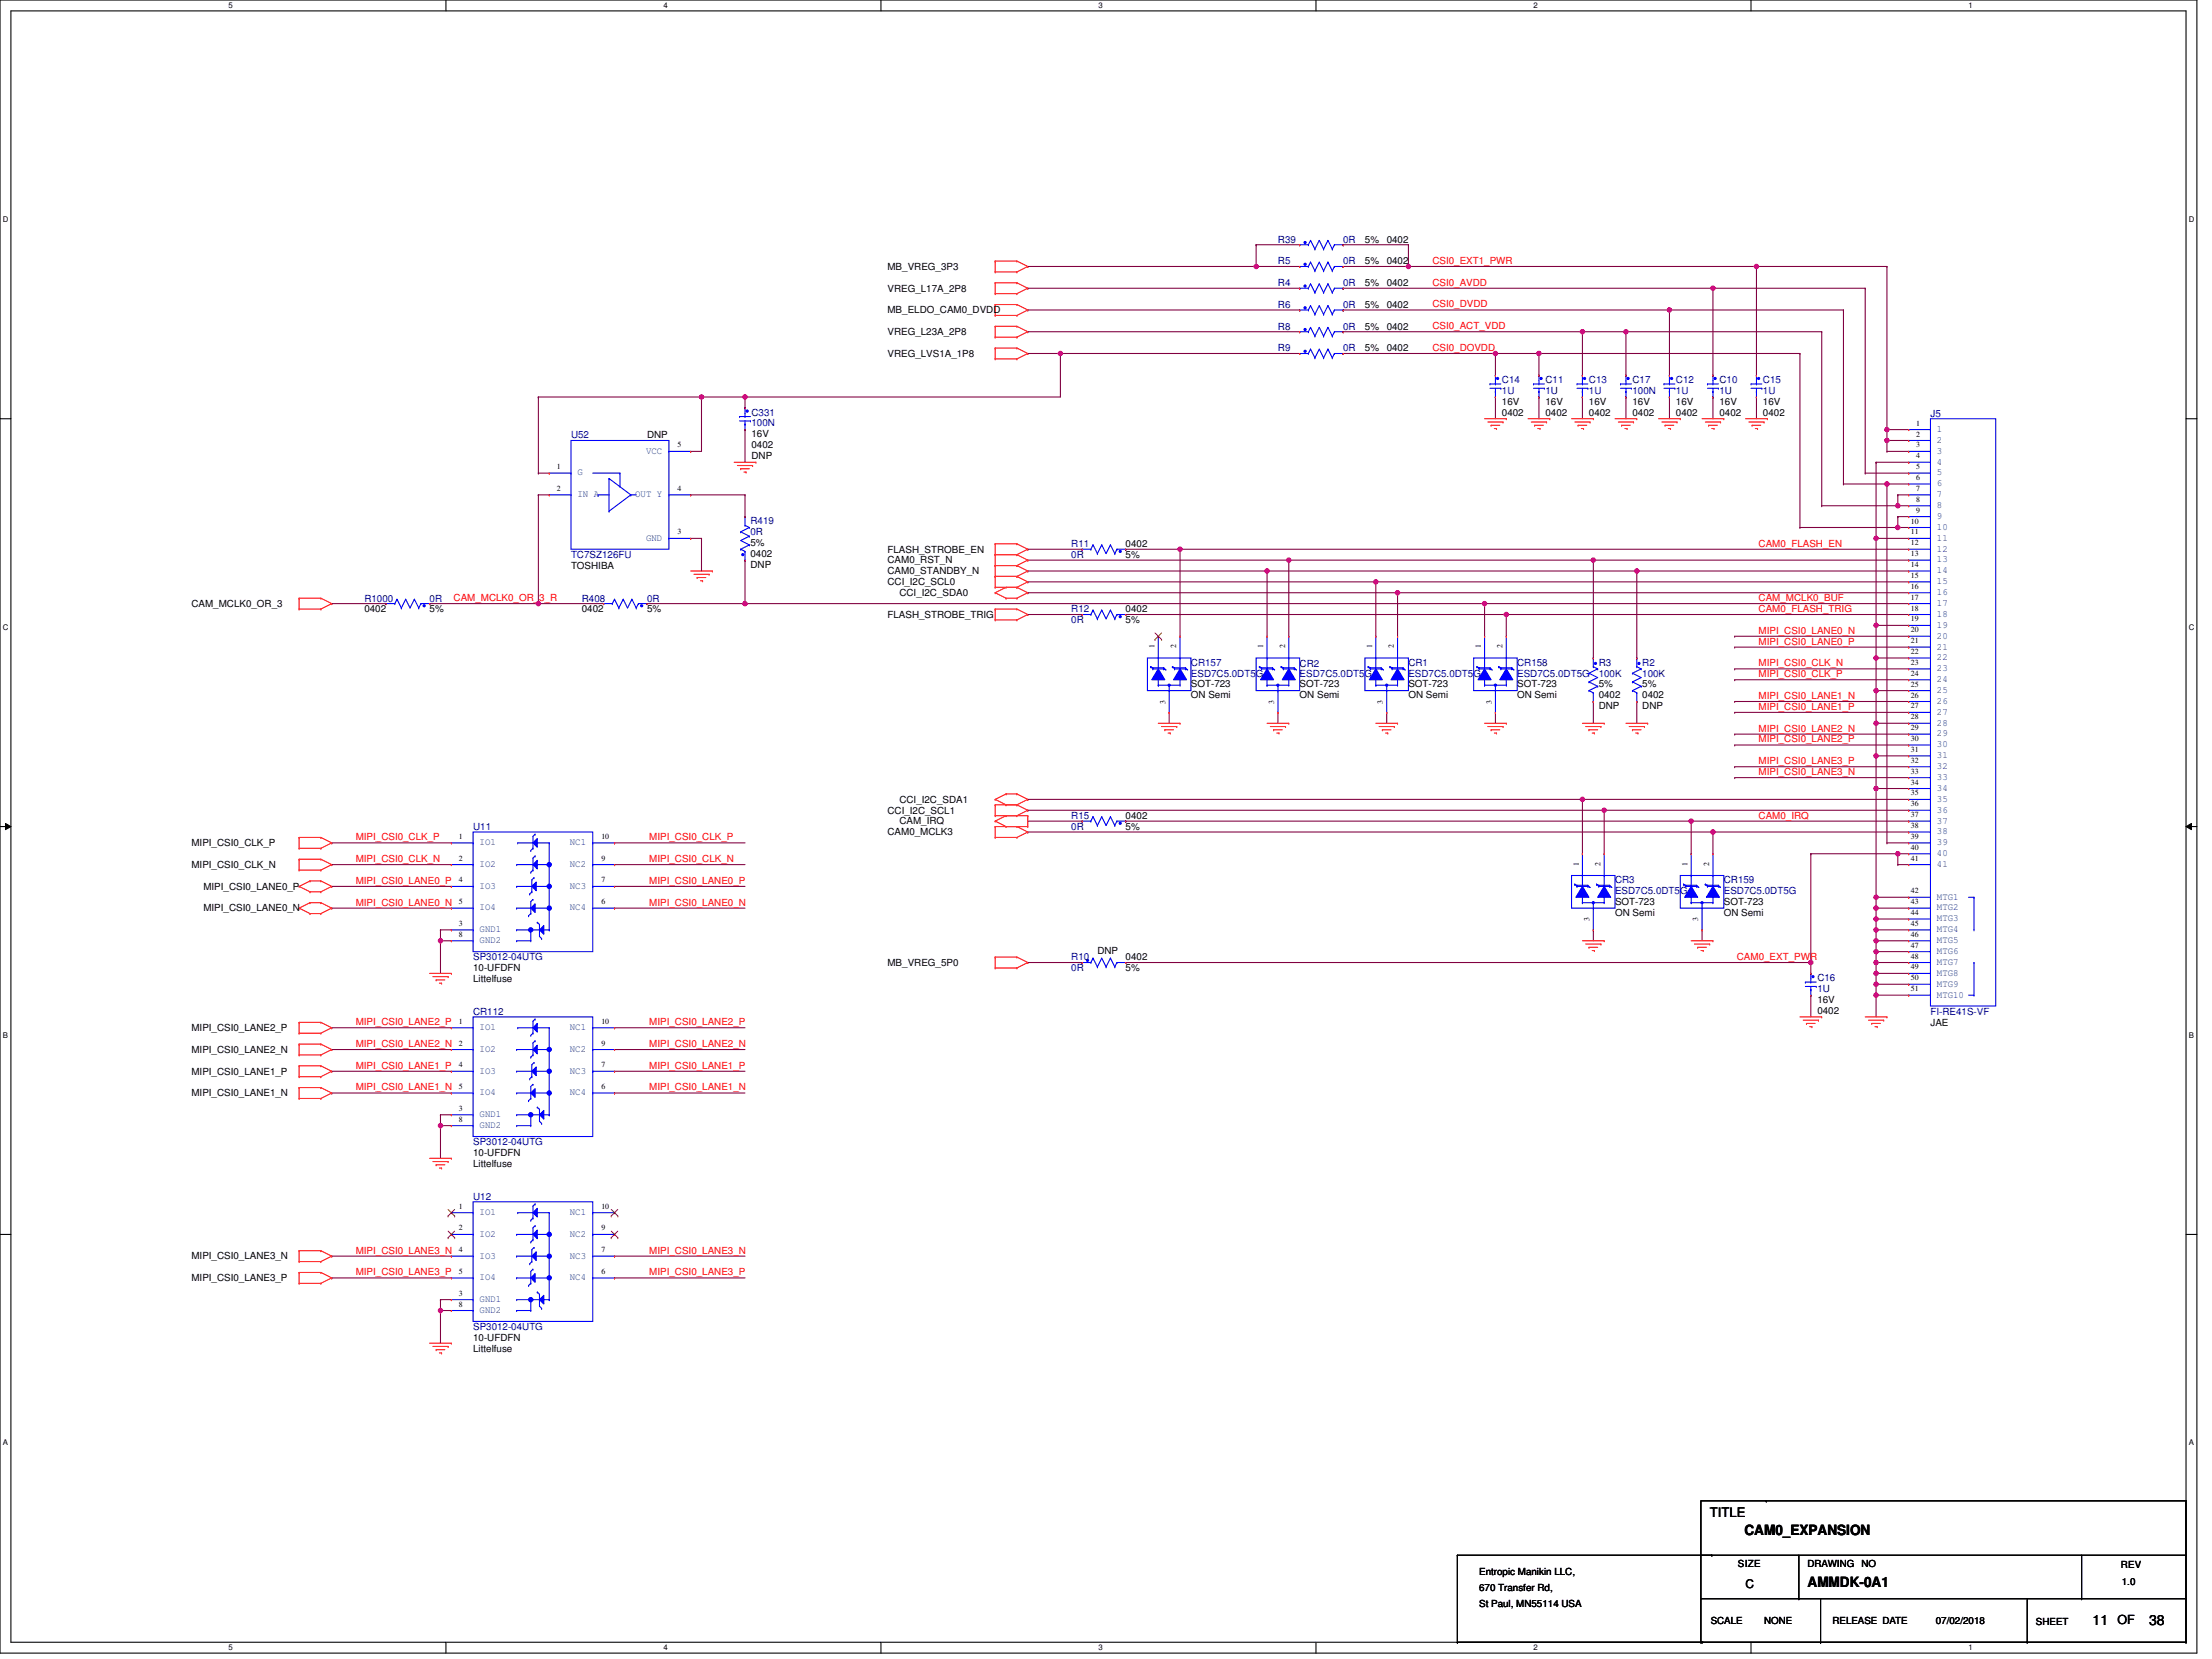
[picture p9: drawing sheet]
<svg xmlns="http://www.w3.org/2000/svg" width="610mm" height="457mm" viewBox="0 0 610 457" stroke-linecap="round" stroke-linejoin="round" font-family="sans-serif">
<defs><g id="words">
<g font-size="3.9">
<text x="480.8" y="423.1">CAM0_EXPANSION</text>
<text x="498.1" y="437.2">AMMDK-0A1</text>
<text x="576.7" y="447.7">11</text>
<text x="592.3" y="447.7">38</text>
</g>
<text font-size="3.6" x="471.2" y="418.1">TITLE</text>
<text font-size="3.5" x="583.6" y="447.6">OF</text>
<text font-size="3.3" x="481.1" y="437.6">C</text>
<g font-size="2.7" fill="#000080">
<text x="352.2" y="66.9">R39</text>
<text x="370.2" y="66.9">0R</text>
<text x="352.2" y="72.9">R5</text>
<text x="370.2" y="72.9">0R</text>
<text x="352.2" y="78.8">R4</text>
<text x="370.2" y="78.8">0R</text>
<text x="352.2" y="84.8">R6</text>
<text x="370.2" y="84.8">0R</text>
<text x="352.2" y="90.8">R8</text>
<text x="370.2" y="90.8">0R</text>
<text x="352.2" y="96.8">R9</text>
<text x="370.2" y="96.8">0R</text>
<text x="413.9" y="105.5">C14</text>
<text x="425.9" y="105.5">C11</text>
<text x="437.9" y="105.5">C13</text>
<text x="449.9" y="105.5">C17</text>
<text x="461.9" y="105.5">C12</text>
<text x="473.9" y="105.5">C10</text>
<text x="485.9" y="105.5">C15</text>
<text x="413.9" y="108.5">1U</text>
<text x="425.9" y="108.5">1U</text>
<text x="437.9" y="108.5">1U</text>
<text x="449.9" y="108.5">100N</text>
<text x="461.9" y="108.5">1U</text>
<text x="473.9" y="108.5">1U</text>
<text x="485.9" y="108.5">1U</text>
<text x="207.1" y="114.5">C331</text>
<text x="207.1" y="117.5">100N</text>
<text x="532" y="114.8">J5</text>
<text x="157.4" y="120.8">U52</text>
<text x="206.8" y="144.5">R419</text>
<text x="206.8" y="147.5">0R</text>
<text x="157.4" y="153.8">TC7SZ126FU</text>
<text x="295.2" y="150.8">R11</text>
<text x="295.2" y="153.8">0R</text>
<text x="100.4" y="165.8">R1000</text>
<text x="118.4" y="165.8">0R</text>
<text x="160.4" y="165.8">R408</text>
<text x="178.3" y="165.8">0R</text>
<text x="295.2" y="168.8">R12</text>
<text x="295.2" y="171.8">0R</text>
<text x="328.2" y="183.5">CR157</text>
<text x="358.2" y="183.7">CR2</text>
<text x="388.1" y="183.5">CR1</text>
<text x="418.1" y="183.5">CR158</text>
<text x="440.6" y="183.5">R3</text>
<text x="452.6" y="183.5">R2</text>
<text x="328.2" y="186.4">ESD7C5.0DT5G</text>
<text x="358.2" y="186.4">ESD7C5.0DT5G</text>
<text x="388.1" y="186.4">ESD7C5.0DT5G</text>
<text x="418.1" y="186.4">ESD7C5.0DT5G</text>
<text x="440.6" y="186.4">100K</text>
<text x="452.6" y="186.4">100K</text>
<text x="295.2" y="225.7">R15</text>
<text x="130.4" y="228.7">U11</text>
<text x="295.2" y="228.7">0R</text>
<text x="445.1" y="243.4">CR3</text>
<text x="475.1" y="243.4">CR159</text>
<text x="445.1" y="246.4">ESD7C5.0DT5G</text>
<text x="475.1" y="246.4">ESD7C5.0DT5G</text>
<text x="130.4" y="264.7">SP3012-04UTG</text>
<text x="295.2" y="264.7">R10</text>
<text x="295.2" y="267.7">0R</text>
<text x="500.8" y="270.4">C16</text>
<text x="500.8" y="273.4">1U</text>
<text x="130.4" y="279.7">CR112</text>
<text x="532" y="279.7">FI-RE41S-VF</text>
<text x="130.4" y="315.6">SP3012-04UTG</text>
<text x="130.4" y="330.6">U12</text>
<text x="130.4" y="366.6">SP3012-04UTG</text>
</g>
<g font-size="2.7">
<text x="376.2" y="66.9">5%</text>
<text x="382.2" y="66.9">0402</text>
<text x="244.6" y="74.4">MB_VREG_3P3</text>
<text x="376.2" y="72.9">5%</text>
<text x="382.2" y="72.9">0402</text>
<text x="244.6" y="80.3">VREG_L17A_2P8</text>
<text x="376.2" y="78.8">5%</text>
<text x="382.2" y="78.8">0402</text>
<text x="244.6" y="86.3">MB_ELDO_CAM0_DVDD</text>
<text x="376.2" y="84.8">5%</text>
<text x="382.2" y="84.8">0402</text>
<text x="244.6" y="92.3">VREG_L23A_2P8</text>
<text x="376.2" y="90.8">5%</text>
<text x="382.2" y="90.8">0402</text>
<text x="244.6" y="98.3">VREG_LVS1A_1P8</text>
<text x="376.2" y="96.8">5%</text>
<text x="382.2" y="96.8">0402</text>
<text x="413.9" y="111.5">16V</text>
<text x="425.9" y="111.5">16V</text>
<text x="437.9" y="111.5">16V</text>
<text x="449.9" y="111.5">16V</text>
<text x="461.9" y="111.5">16V</text>
<text x="473.9" y="111.5">16V</text>
<text x="485.9" y="111.5">16V</text>
<text x="413.9" y="114.5">0402</text>
<text x="425.9" y="114.5">0402</text>
<text x="437.9" y="114.5">0402</text>
<text x="449.9" y="114.5">0402</text>
<text x="461.9" y="114.5">0402</text>
<text x="473.9" y="114.5">0402</text>
<text x="485.9" y="114.5">0402</text>
<text x="178.3" y="120.8">DNP</text>
<text x="207.1" y="120.5">16V</text>
<text x="207.1" y="123.5">0402</text>
<text x="207.1" y="126.5">DNP</text>
<text x="206.8" y="150.5">5%</text>
<text x="206.8" y="153.5">0402</text>
<text x="244.6" y="155.3">CAM0_RST_N</text>
<text x="244.6" y="152.3">FLASH_STROBE_EN</text>
<text x="310.2" y="153.8">5%</text>
<text x="310.2" y="150.8">0402</text>
<text x="157.4" y="156.8">TOSHIBA</text>
<text x="206.8" y="156.5">DNP</text>
<text x="244.6" y="158.3">CAM0_STANDBY_N</text>
<text x="244.6" y="161.3">CCI_I2C_SCL0</text>
<text x="52.8" y="167.3">CAM_MCLK0_OR_3</text>
<text x="247.9" y="164.3">CCI_I2C_SDA0</text>
<text x="100.4" y="168.8">0402</text>
<text x="118.4" y="168.8">5%</text>
<text x="160.4" y="168.8">0402</text>
<text x="178.3" y="168.8">5%</text>
<text x="244.6" y="170.3">FLASH_STROBE_TRIG</text>
<text x="310.2" y="171.8">5%</text>
<text x="310.2" y="168.8">0402</text>
<text x="328.2" y="189.4">SOT-723</text>
<text x="358.2" y="189.4">SOT-723</text>
<text x="388.1" y="189.4">SOT-723</text>
<text x="418.1" y="189.4">SOT-723</text>
<text x="440.6" y="189.4">5%</text>
<text x="452.6" y="189.4">5%</text>
<text x="328.2" y="192.4">ON Semi</text>
<text x="358.2" y="192.4">ON Semi</text>
<text x="388.1" y="192.4">ON Semi</text>
<text x="418.1" y="192.4">ON Semi</text>
<text x="440.6" y="192.4">0402</text>
<text x="440.6" y="195.4">DNP</text>
<text x="452.6" y="192.4">0402</text>
<text x="452.6" y="195.4">DNP</text>
<text x="247.9" y="221.2">CCI_I2C_SDA1</text>
<text x="244.6" y="224.2">CCI_I2C_SCL1</text>
<text x="247.9" y="227.2">CAM_IRQ</text>
<text x="310.2" y="225.7">0402</text>
<text x="52.8" y="233.2">MIPI_CSI0_CLK_P</text>
<text x="244.6" y="230.2">CAM0_MCLK3</text>
<text x="310.2" y="228.7">5%</text>
<text x="52.8" y="239.2">MIPI_CSI0_CLK_N</text>
<text x="56.1" y="245.2">MIPI_CSI0_LANE0_P</text>
<text x="56.1" y="251.2">MIPI_CSI0_LANE0_N</text>
<text x="445.1" y="249.4">SOT-723</text>
<text x="475.1" y="249.4">SOT-723</text>
<text x="445.1" y="252.4">ON Semi</text>
<text x="475.1" y="252.4">ON Semi</text>
<text x="302.4" y="262.9">DNP</text>
<text x="130.4" y="267.7">10-UFDFN</text>
<text x="244.6" y="266.2">MB_VREG_5P0</text>
<text x="310.2" y="267.7">5%</text>
<text x="310.2" y="264.7">0402</text>
<text x="130.4" y="270.7">Littelfuse</text>
<text x="500.8" y="276.4">16V</text>
<text x="500.8" y="279.4">0402</text>
<text x="52.8" y="284.2">MIPI_CSI0_LANE2_P</text>
<text x="532" y="282.7">JAE</text>
<text x="52.8" y="290.2">MIPI_CSI0_LANE2_N</text>
<text x="52.8" y="296.1">MIPI_CSI0_LANE1_P</text>
<text x="52.8" y="302.1">MIPI_CSI0_LANE1_N</text>
<text x="130.4" y="318.6">10-UFDFN</text>
<text x="130.4" y="321.6">Littelfuse</text>
<text x="52.8" y="347.1">MIPI_CSI0_LANE3_N</text>
<text x="52.8" y="353.1">MIPI_CSI0_LANE3_P</text>
<text x="130.4" y="369.6">10-UFDFN</text>
<text x="130.4" y="372.6">Littelfuse</text>
<text x="479" y="431.9">SIZE</text>
<text x="498.1" y="431.9">DRAWING</text>
<text x="513" y="431.9">NO</text>
<text x="407.6" y="434">Entropic Manikin LLC,</text>
<text x="584.5" y="432.2">REV</text>
<text x="584.8" y="436.7">1.0</text>
<text x="407.6" y="438.5">670 Transfer Rd,</text>
<text x="407.6" y="443">St Paul, MN55114 USA</text>
<text x="471.5" y="447.5">SCALE</text>
<text x="486.2" y="447.5">NONE</text>
<text x="505" y="447.5">RELEASE DATE</text>
<text x="533.5" y="447.5">07/02/2018</text>
<text x="561.1" y="447.8">SHEET</text>
</g>
<g font-size="2.7" fill="#f00">
<text x="394.7" y="72.7">CSI0_EXT1_PWR</text>
<text x="394.7" y="78.7">CSI0_AVDD</text>
<text x="394.7" y="84.7">CSI0_DVDD</text>
<text x="394.7" y="90.7">CSI0_ACT_VDD</text>
<text x="394.7" y="96.7">CSI0_DOVDD</text>
<text x="484.7" y="150.7">CAM0_FLASH_EN</text>
<text x="125" y="165.6">CAM_MCLK0_OR_3_R</text>
<text x="484.7" y="165.6">CAM_MCLK0_BUF</text>
<text x="484.7" y="168.6">CAM0_FLASH_TRIG</text>
<text x="484.7" y="174.6">MIPI_CSI0_LANE0_N</text>
<text x="484.7" y="177.6">MIPI_CSI0_LANE0_P</text>
<text x="484.7" y="183.6">MIPI_CSI0_CLK_N</text>
<text x="484.7" y="186.6">MIPI_CSI0_CLK_P</text>
<text x="484.7" y="192.6">MIPI_CSI0_LANE1_N</text>
<text x="484.7" y="195.6">MIPI_CSI0_LANE1_P</text>
<text x="484.7" y="201.6">MIPI_CSI0_LANE2_N</text>
<text x="484.7" y="204.6">MIPI_CSI0_LANE2_P</text>
<text x="484.7" y="210.6">MIPI_CSI0_LANE3_P</text>
<text x="484.7" y="213.6">MIPI_CSI0_LANE3_N</text>
<text x="484.7" y="225.6">CAM0_IRQ</text>
<text x="98" y="231.6">MIPI_CSI0_CLK_P</text>
<text x="178.9" y="231.6">MIPI_CSI0_CLK_P</text>
<text x="98" y="237.6">MIPI_CSI0_CLK_N</text>
<text x="178.9" y="237.6">MIPI_CSI0_CLK_N</text>
<text x="98" y="243.6">MIPI_CSI0_LANE0_P</text>
<text x="178.9" y="243.6">MIPI_CSI0_LANE0_P</text>
<text x="98" y="249.6">MIPI_CSI0_LANE0_N</text>
<text x="178.9" y="249.6">MIPI_CSI0_LANE0_N</text>
<text x="478.7" y="264.6">CAM0_EXT_PWR</text>
<text x="98" y="282.5">MIPI_CSI0_LANE2_P</text>
<text x="178.9" y="282.5">MIPI_CSI0_LANE2_P</text>
<text x="98" y="288.5">MIPI_CSI0_LANE2_N</text>
<text x="178.9" y="288.5">MIPI_CSI0_LANE2_N</text>
<text x="98" y="294.5">MIPI_CSI0_LANE1_P</text>
<text x="178.9" y="294.5">MIPI_CSI0_LANE1_P</text>
<text x="98" y="300.5">MIPI_CSI0_LANE1_N</text>
<text x="178.9" y="300.5">MIPI_CSI0_LANE1_N</text>
<text x="98" y="345.5">MIPI_CSI0_LANE3_N</text>
<text x="178.9" y="345.5">MIPI_CSI0_LANE3_N</text>
<text x="98" y="351.5">MIPI_CSI0_LANE3_P</text>
<text x="178.9" y="351.5">MIPI_CSI0_LANE3_P</text>
</g>
<g font-size="2.7" fill="#004080">
<text x="533.8" y="119.1">1</text>
<text x="178" y="125">VCC</text>
<text x="533.8" y="122">2</text>
<text x="533.8" y="125">3</text>
<text x="159.2" y="131">G</text>
<text x="533.8" y="128">4</text>
<text x="533.8" y="131">5</text>
<text x="159.2" y="137">IN A</text>
<text x="175" y="137">OUT Y</text>
<text x="533.8" y="134">6</text>
<text x="533.8" y="137">7</text>
<text x="533.8" y="140">8</text>
<text x="533.8" y="143">9</text>
<text x="178" y="149">GND</text>
<text x="533.8" y="146">10</text>
<text x="533.8" y="149">11</text>
<text x="533.8" y="152">12</text>
<text x="533.8" y="155">13</text>
<text x="533.8" y="158">14</text>
<text x="533.8" y="161">15</text>
<text x="533.8" y="164">16</text>
<text x="533.8" y="167">17</text>
<text x="533.8" y="170">18</text>
<text x="533.8" y="173">19</text>
<text x="533.8" y="176">20</text>
<text x="533.8" y="179">21</text>
<text x="533.8" y="182">22</text>
<text x="533.8" y="185">23</text>
<text x="533.8" y="188">24</text>
<text x="533.8" y="191">25</text>
<text x="533.8" y="194">26</text>
<text x="533.8" y="197">27</text>
<text x="533.8" y="200">28</text>
<text x="533.8" y="203">29</text>
<text x="533.8" y="206">30</text>
<text x="533.8" y="209">31</text>
<text x="533.8" y="212">32</text>
<text x="533.8" y="215">33</text>
<text x="533.8" y="218">34</text>
<text x="533.8" y="220.9">35</text>
<text x="533.8" y="224">36</text>
<text x="533.8" y="226.9">37</text>
<text x="132.2" y="232.9">IO1</text>
<text x="157.1" y="232.9">NC1</text>
<text x="533.8" y="229.9">38</text>
<text x="533.8" y="232.9">39</text>
<text x="132.2" y="238.9">IO2</text>
<text x="157.1" y="238.9">NC2</text>
<text x="533.8" y="235.9">40</text>
<text x="533.8" y="238.9">41</text>
<text x="132.2" y="244.9">IO3</text>
<text x="157.1" y="244.9">NC3</text>
<text x="132.2" y="250.9">IO4</text>
<text x="157.1" y="250.9">NC4</text>
<text x="533.8" y="247.9">MTG1</text>
<text x="533.8" y="250.9">MTG2</text>
<text x="132.2" y="256.9">GND1</text>
<text x="533.8" y="253.9">MTG3</text>
<text x="533.8" y="256.9">MTG4</text>
<text x="132.2" y="259.9">GND2</text>
<text x="533.8" y="259.9">MTG5</text>
<text x="533.8" y="262.9">MTG6</text>
<text x="533.8" y="265.9">MTG7</text>
<text x="533.8" y="268.9">MTG8</text>
<text x="533.8" y="271.9">MTG9</text>
<text x="533.8" y="274.9">MTG10</text>
<text x="132.2" y="283.9">IO1</text>
<text x="157.1" y="283.9">NC1</text>
<text x="132.2" y="289.9">IO2</text>
<text x="157.1" y="289.9">NC2</text>
<text x="132.2" y="295.9">IO3</text>
<text x="157.1" y="295.9">NC3</text>
<text x="132.2" y="301.9">IO4</text>
<text x="157.1" y="301.9">NC4</text>
<text x="132.2" y="307.9">GND1</text>
<text x="132.2" y="310.9">GND2</text>
<text x="132.2" y="334.8">IO1</text>
<text x="157.1" y="334.8">NC1</text>
<text x="132.2" y="340.8">IO2</text>
<text x="157.1" y="340.8">NC2</text>
<text x="132.2" y="346.8">IO3</text>
<text x="157.1" y="346.8">NC3</text>
<text x="132.2" y="352.8">IO4</text>
<text x="157.1" y="352.8">NC4</text>
<text x="132.2" y="358.8">GND1</text>
<text x="132.2" y="361.8">GND2</text>
</g>
<g font-size="2.2">
<text x="62.9" y="2.3">5</text>
<text x="182.8" y="2.3">4</text>
<text x="302.7" y="2.3">3</text>
<text x="422.6" y="2.3">2</text>
<text x="542.5" y="2.3">1</text>
<text x=".8" y="61.1">D</text>
<text x="603.2" y="61.1">D</text>
<text x="528.1" y="117.3">1</text>
<text x="186.7" y="123.3">5</text>
<text x="528.1" y="120.3">2</text>
<text x="528.1" y="123.3">3</text>
<text x="153.5" y="129.3">1</text>
<text x="528.1" y="126.3">4</text>
<text x="528.1" y="129.3">5</text>
<text x="153.5" y="135.3">2</text>
<text x="186.7" y="135.3">4</text>
<text x="528.1" y="132.3">6</text>
<text x="528.1" y="135.3">7</text>
<text x="528.1" y="138.3">8</text>
<text x="528.1" y="141.3">9</text>
<text x="186.7" y="147.3">3</text>
<text x="526.6" y="144.3">10</text>
<text x="526.6" y="147.3">11</text>
<text x="526.6" y="150.3">12</text>
<text x="526.6" y="153.3">13</text>
<text x="526.6" y="156.3">14</text>
<text x="526.6" y="159.3">15</text>
<text x="526.6" y="162.3">16</text>
<text x="526.6" y="165.3">17</text>
<text x=".8" y="173.5">C</text>
<text x="526.6" y="168.3">18</text>
<text x="526.6" y="171.3">19</text>
<text x="603.2" y="173.5">C</text>
<text x="318.2" y="178.6" transform="rotate(-90 318.2 178.6)">1</text>
<text x="324.2" y="178.6" transform="rotate(-90 324.2 178.6)">2</text>
<text x="348.1" y="178.6" transform="rotate(-90 348.1 178.6)">1</text>
<text x="354.1" y="178.6" transform="rotate(-90 354.1 178.6)">2</text>
<text x="378.1" y="178.6" transform="rotate(-90 378.1 178.6)">1</text>
<text x="384.1" y="178.6" transform="rotate(-90 384.1 178.6)">2</text>
<text x="408.1" y="178.6" transform="rotate(-90 408.1 178.6)">1</text>
<text x="414.1" y="178.6" transform="rotate(-90 414.1 178.6)">2</text>
<text x="526.6" y="174.3">20</text>
<text x="526.6" y="177.2">21</text>
<text x="526.6" y="180.2">22</text>
<text x="526.6" y="183.2">23</text>
<text x="526.6" y="186.2">24</text>
<text x="526.6" y="189.2">25</text>
<text x="321.2" y="193.9" transform="rotate(-90 321.2 193.9)">3</text>
<text x="351.2" y="193.9" transform="rotate(-90 351.2 193.9)">3</text>
<text x="381.1" y="193.9" transform="rotate(-90 381.1 193.9)">3</text>
<text x="411.1" y="193.9" transform="rotate(-90 411.1 193.9)">3</text>
<text x="526.6" y="192.2">26</text>
<text x="526.6" y="195.2">27</text>
<text x="526.6" y="198.2">28</text>
<text x="526.6" y="201.2">29</text>
<text x="526.6" y="204.2">30</text>
<text x="526.6" y="207.2">31</text>
<text x="526.6" y="210.2">32</text>
<text x="526.6" y="213.2">33</text>
<text x="526.6" y="216.2">34</text>
<text x="526.6" y="219.2">35</text>
<text x="526.6" y="222.2">36</text>
<text x="526.6" y="225.2">37</text>
<text x="126.5" y="231.2">1</text>
<text x="165.8" y="231.2">10</text>
<text x="526.6" y="228.2">38</text>
<text x="526.6" y="231.2">39</text>
<text x="126.5" y="237.2">2</text>
<text x="165.8" y="237.2">9</text>
<text x="435.1" y="238.6" transform="rotate(-90 435.1 238.6)">1</text>
<text x="441.1" y="238.6" transform="rotate(-90 441.1 238.6)">2</text>
<text x="465" y="238.6" transform="rotate(-90 465 238.6)">1</text>
<text x="471" y="238.6" transform="rotate(-90 471 238.6)">2</text>
<text x="526.6" y="234.2">40</text>
<text x="526.6" y="237.2">41</text>
<text x="126.5" y="243.2">4</text>
<text x="165.8" y="243.2">7</text>
<text x="126.5" y="249.2">5</text>
<text x="165.8" y="249.2">6</text>
<text x="526.6" y="246.2">42</text>
<text x="526.6" y="249.2">43</text>
<text x="126.5" y="255.2">3</text>
<text x="438.1" y="253.9" transform="rotate(-90 438.1 253.9)">3</text>
<text x="468" y="253.9" transform="rotate(-90 468 253.9)">3</text>
<text x="526.6" y="252.2">44</text>
<text x="526.6" y="255.2">45</text>
<text x="126.5" y="258.2">8</text>
<text x="526.6" y="258.2">46</text>
<text x="526.6" y="261.2">47</text>
<text x="526.6" y="264.2">48</text>
<text x="526.6" y="267.2">49</text>
<text x="526.6" y="270.2">50</text>
<text x="526.6" y="273.2">51</text>
<text x=".8" y="285.9">B</text>
<text x="126.5" y="282.2">1</text>
<text x="165.8" y="282.2">10</text>
<text x="603.2" y="285.9">B</text>
<text x="126.5" y="288.1">2</text>
<text x="165.8" y="288.1">9</text>
<text x="126.5" y="294.1">4</text>
<text x="165.8" y="294.1">7</text>
<text x="126.5" y="300.1">5</text>
<text x="165.8" y="300.1">6</text>
<text x="126.5" y="306.1">3</text>
<text x="126.5" y="309.1">8</text>
<text x="126.5" y="333.1">1</text>
<text x="165.8" y="333.1">10</text>
<text x="126.5" y="339.1">2</text>
<text x="165.8" y="339.1">9</text>
<text x="126.5" y="345.1">4</text>
<text x="165.8" y="345.1">7</text>
<text x="126.5" y="351.1">5</text>
<text x="165.8" y="351.1">6</text>
<text x="126.5" y="357.1">3</text>
<text x="126.5" y="360.1">8</text>
<text x=".8" y="398.3">A</text>
<text x="603.2" y="398.3">A</text>
<text x="62.9" y="454.8">5</text>
<text x="182.8" y="454.8">4</text>
<text x="302.7" y="454.8">3</text>
<text x="422.6" y="454.8">2</text>
<text x="542.5" y="454.8">1</text>
</g>
</g></defs>
<path d="M0 0h605.4v455.6h-605.4zM3 3h599.4v449.6h-599.4z" fill="none" stroke="#000" stroke-width=".3"/>
<g fill="#fff">
<path d="M62.9 .3h1.2v2.4h-1.2z"/>
<path d="M62.9 452.9h1.2v2.4h-1.2z"/>
</g>
<path d="M122.9 0v3M122.9 452.6v3" fill="none" stroke="#000" stroke-width=".3"/>
<g fill="#fff">
<path d="M182.8 .3h1.2v2.4h-1.2z"/>
<path d="M182.8 452.9h1.2v2.4h-1.2z"/>
</g>
<path d="M242.8 0v3M242.8 452.6v3" fill="none" stroke="#000" stroke-width=".3"/>
<g fill="#fff">
<path d="M302.7 .3h1.2v2.4h-1.2z"/>
<path d="M302.7 452.9h1.2v2.4h-1.2z"/>
</g>
<path d="M362.7 0v3M362.7 452.6v3" fill="none" stroke="#000" stroke-width=".3"/>
<g fill="#fff">
<path d="M422.6 .3h1.2v2.4h-1.2z"/>
<path d="M422.6 452.9h1.2v2.4h-1.2z"/>
</g>
<path d="M482.6 0v3M482.6 452.6v3" fill="none" stroke="#000" stroke-width=".3"/>
<g fill="#fff">
<path d="M542.5 .3h1.2v2.4h-1.2z"/>
<path d="M542.5 452.9h1.2v2.4h-1.2z"/>
<path d="M.8 59.2h1.5v2.4h-1.5z"/>
<path d="M603.2 59.2h1.5v2.4h-1.5z"/>
<path d="M.8 171.6h1.5v2.4h-1.5z"/>
<path d="M603.2 171.6h1.5v2.4h-1.5z"/>
</g>
<path d="M0 115.4h3M602.4 115.4h3" fill="none" stroke="#000" stroke-width=".3"/>
<g fill="#fff">
<path d="M.8 284h1.4v2.4h-1.4z"/>
<path d="M603.2 284h1.4v2.4h-1.4z"/>
</g>
<path d="M0 227.8h3M602.4 227.8h3" fill="none" stroke="#000" stroke-width=".3"/>
<path d="M1.5 226.9l1.5 .9-1.5 .9zM602.4 227.8l1.5-.9v1.8z" fill="#000"/>
<path d="M1.5 226.9l1.5 .9-1.5 .9zM602.4 227.8l1.5-.9v1.8z" fill="none" stroke="#000" stroke-width=".28"/>
<g fill="#fff">
<path d="M.8 396.4h1.4v2.4h-1.4z"/>
<path d="M603.2 396.4h1.4v2.4h-1.4z"/>
</g>
<path d="M0 340.2h3M602.4 340.2h3" fill="none" stroke="#000" stroke-width=".3"/>
<path d="M121.4 259.3h.1M121.4 259.3v9M121.4 310.2h.1M121.4 310.2v9" fill="none" stroke="#800040" stroke-width=".3"/>
<circle cx="121.4" cy="310.2" r=".59" fill="#f0f"/>
<circle cx="121.4" cy="310.2" r=".59" fill="none" stroke="#f0f" stroke-width=".3"/>
<g fill="none" stroke="#800040" stroke-width=".3">
<path d="M205.3 118.4h.1M205.3 118.4v9M412.1 109.4h.1M412.1 109.4v6M424.1 109.4h.1M424.1 109.4v6M436.1 109.4h.1M436.1 109.4v6M448.1 109.4h.1M448.1 109.4v6M460.1 109.4h.1M460.1 109.4v6"/>
<path d="M472.1 109.4h.1M472.1 109.4v6M484.1 109.4h.1M484.1 109.4v6M193.3 148.4h.1M193.3 148.4v9M322.2 196.3h.1M322.2 196.3v3M352.2 196.3h.1M352.2 196.3v3M382.2 196.3h.1M382.2 196.3v3"/>
<path d="M412.1 196.3h.1M412.1 196.3v3M439.1 193.3h.1M439.1 193.3v6M451.1 193.3h.1M451.1 193.3v6M91.4 232.3h.1M91.4 238.3h.1M91.4 232.3h33M91.4 238.3h33M169.4 232.3h.1M169.4 238.3h.1"/>
<path d="M169.4 232.3h35.9M169.4 238.3h35.9M91.4 244.3h.1M91.4 250.3h.1M91.4 244.3h33M91.4 250.3h33M121.4 259.3h.1M121.4 259.3h3M169.4 244.3h.1M169.4 250.3h.1M169.4 244.3h35.9M169.4 250.3h35.9"/>
<path d="M439.1 256.3h.1M439.1 256.3v3M469.1 256.3h.1M469.1 256.3v3M499 274.3h.1M499 274.3v5.9M517 274.3h.1M517 274.3v5.9M91.4 283.2h.1M91.4 289.2h.1M91.4 295.2h.1M91.4 283.2h33"/>
<path d="M91.4 289.2h33M91.4 295.2h33M169.4 283.2h.1M169.4 289.2h.1M169.4 295.2h.1M169.4 283.2h35.9M169.4 289.2h35.9M169.4 295.2h35.9M91.4 301.2h.1M91.4 301.2h33M121.4 310.2h.1M121.4 310.2h3"/>
<path d="M169.4 301.2h.1M169.4 301.2h35.9M91.4 346.2h.1M91.4 352.2h.1M91.4 346.2h33M91.4 352.2h33M169.4 346.2h.1M169.4 352.2h.1M169.4 346.2h35.9M169.4 352.2h35.9M121.4 361.2h.1M121.4 361.2v9"/>
<path d="M121.4 361.2h3"/>
</g>
<circle cx="121.4" cy="361.2" r=".59" fill="#f0f"/>
<circle cx="121.4" cy="361.2" r=".59" fill="none" stroke="#f0f" stroke-width=".3"/>
<g fill="none" stroke="#800040" stroke-width=".3">
<path d="M283.2 79.4h.1M283.2 79.4h75M346.2 67.4h.1M346.2 67.4h12M346.2 67.4v6M370.2 67.4h.1M370.2 67.4h17.9M388.1 67.4h.1M388.1 67.4v6M283.2 85.4h.1M283.2 85.4h75M520 118.4h.1"/>
<path d="M520 118.4h6M520 121.4h.1M520 121.4h6M283.2 151.4h.1M283.2 151.4h15M325.2 151.4h.1M325.2 151.4v23.9M349.2 157.4h.1M349.2 157.4v17.9M355.2 154.4h.1M355.2 154.4v20.9M379.2 160.4h.1"/>
<path d="M379.2 160.4v14.9M385.1 163.4h.1M385.1 163.4v11.9M409.1 166.3h.1M409.1 166.3v9M415.1 169.4h.1M415.1 169.4v5.9"/>
</g>
<circle cx="520" cy="121.4" r=".6" fill="#f0f"/>
<circle cx="520" cy="121.4" r=".6" fill="none" stroke="#f0f" stroke-width=".3"/>
<path d="M436.1 91.4h.1M436.1 91.4v12M448.1 91.4h.1M448.1 91.4v12M523 136.4h.1M523 136.4h3M523 136.4v3M523 142.4h.1M523 142.4v3M523 142.4h3" fill="none" stroke="#800040" stroke-width=".3"/>
<circle cx="523" cy="145.4" r=".6" fill="#f0f"/>
<circle cx="523" cy="145.4" r=".6" fill="none" stroke="#f0f" stroke-width=".3"/>
<path d="M520 133.4h.1M520 133.4v98.9" fill="none" stroke="#800040" stroke-width=".3"/>
<circle cx="520" cy="133.4" r=".6" fill="#f0f"/>
<circle cx="520" cy="133.4" r=".6" fill="none" stroke="#f0f" stroke-width=".3"/>
<g fill="none" stroke="#800040" stroke-width=".3">
<path d="M478.1 175.3h.1M478.1 178.3h.1M478.1 175.3h47.9M478.1 178.3h47.9M478.1 184.3h.1M478.1 187.3h.1M478.1 193.3h.1M478.1 196.3h.1M478.1 184.3h47.9M478.1 187.3h47.9M478.1 193.3h47.9M478.1 196.3h47.9"/>
<path d="M478.1 202.3h.1M478.1 205.3h.1M478.1 211.3h.1M478.1 214.3h.1M478.1 202.3h47.9M478.1 205.3h47.9M478.1 211.3h47.9M478.1 214.3h47.9M520 232.3h.1M520 232.3h6M517 274.3h.1M517 274.3h9"/>
</g>
<circle cx="517" cy="274.2" r=".59" fill="#f0f"/>
<circle cx="517" cy="274.2" r=".59" fill="none" stroke="#f0f" stroke-width=".3"/>
<path d="M517 271.3h.1M517 271.3h9" fill="none" stroke="#800040" stroke-width=".3"/>
<circle cx="517" cy="271.2" r=".59" fill="#f0f"/>
<circle cx="517" cy="271.2" r=".59" fill="none" stroke="#f0f" stroke-width=".3"/>
<path d="M517 259.3h.1M517 256.3h.1M517 253.3h.1M517 259.3h9M517 256.3h9M517 253.3h9M517 268.3h.1M517 265.3h.1M517 262.3h.1M517 268.3h9M517 265.3h9M517 262.3h9" fill="none" stroke="#800040" stroke-width=".3"/>
<circle cx="517" cy="253.3" r=".59" fill="#f0f"/>
<circle cx="517" cy="253.3" r=".59" fill="none" stroke="#f0f" stroke-width=".3"/>
<path d="M517 190.3h.1M517 190.3h9M517 217.3h.1M517 208.3h.1M517 217.3h9M517 208.3h9M517 250.3h.1M517 247.3h.1M517 250.3h9M517 247.3h9" fill="none" stroke="#800040" stroke-width=".3"/>
<circle cx="517" cy="190.3" r=".6" fill="#f0f"/>
<circle cx="517" cy="190.3" r=".6" fill="none" stroke="#f0f" stroke-width=".3"/>
<g fill="none" stroke="#800040" stroke-width=".3">
<path d="M439.1 154.4h.1M439.1 154.4v26.9M451.1 157.4h.1M451.1 157.4v23.9M517 148.4h.1M517 148.4h9M283.2 169.4h.1M283.2 169.4h15M517 172.3h.1M517 172.3h9M517 199.3h.1M517 181.3h.1"/>
<path d="M517 199.3h9M517 181.3h9M283.2 226.3h.1M283.2 226.3h15M466.1 226.3h.1M466.1 226.3v9M523 238.3h.1M523 235.3h.1M523 238.3h3M523 235.3v3M283.2 265.3h.1M283.2 265.3h15"/>
</g>
<circle cx="466.1" cy="226.3" r=".59" fill="#f0f"/>
<circle cx="466.1" cy="226.3" r=".59" fill="none" stroke="#f0f" stroke-width=".3"/>
<path d="M436.1 220.3h.1M436.1 220.3v15M472.1 229.3h.1M472.1 229.3v6" fill="none" stroke="#800040" stroke-width=".3"/>
<circle cx="436.1" cy="220.3" r=".59" fill="#f0f"/>
<circle cx="436.1" cy="220.3" r=".59" fill="none" stroke="#f0f" stroke-width=".3"/>
<g fill="none" stroke="#800040" stroke-width=".3">
<path d="M472.1 79.4h.1M472.1 79.4v24M484.1 73.4h.1M484.1 73.4v30M283.2 91.4h.1M283.2 91.4h75M412.1 97.4h.1M412.1 97.4v6M424.1 97.4h.1M424.1 97.4v6M460.1 85.4h.1M460.1 85.4v18"/>
<path d="M190.3 148.4h.1M190.3 148.4h3M205.3 154.4h.1M205.3 154.4v11.9h-27M178.3 166.3h.1M442.1 223.3h.1M442.1 223.3v12M310.2 265.3h.1M310.2 265.3h188.8"/>
</g>
<circle cx="499" cy="265.3" r=".59" fill="#f0f"/>
<circle cx="499" cy="265.3" r=".59" fill="none" stroke="#f0f" stroke-width=".3"/>
<path d="M205.3 109.4h.1M205.3 109.4v3M205.3 109.4h86.9" fill="none" stroke="#800040" stroke-width=".3"/>
<circle cx="205.3" cy="109.4" r=".6" fill="#f0f"/>
<circle cx="205.3" cy="109.4" r=".6" fill="none" stroke="#f0f" stroke-width=".3"/>
<path d="M292.2 97.4h.1M292.2 97.4v12M148.4 166.3h.1M148.4 166.3h17.9" fill="none" stroke="#800040" stroke-width=".3"/>
<circle cx="148.4" cy="166.3" r=".59" fill="#f0f"/>
<circle cx="148.4" cy="166.3" r=".59" fill="none" stroke="#f0f" stroke-width=".3"/>
<g fill="none" stroke="#800040" stroke-width=".3">
<path d="M148.4 109.4h.1M148.4 109.4v21M148.4 109.4h44.9M193.3 109.4h.1M193.3 109.4v15M148.4 136.4h.1M148.4 130.4h.1M148.4 136.4v29.9M148.4 136.4h3M148.4 130.4h3M190.3 136.4h.1M190.3 136.4h15"/>
<path d="M205.3 136.4h.1M205.3 136.4v6"/>
</g>
<circle cx="193.3" cy="109.4" r=".59" fill="#f0f"/>
<circle cx="193.3" cy="109.4" r=".59" fill="none" stroke="#f0f" stroke-width=".3"/>
<g fill="none" stroke="#800040" stroke-width=".3">
<path d="M193.3 109.4h.1M193.3 109.4h12M190.3 124.4h.1M190.3 124.4h3M91.4 166.3h.1M91.4 166.3h15M118.4 166.3h.1M118.4 166.3h30M121.4 256.3h.1M121.4 256.3v3M121.4 256.3h3M121.4 307.2h.1"/>
<path d="M121.4 307.2v3M121.4 307.2h3M121.4 358.2h.1M121.4 358.2h3M121.4 358.2v3"/>
</g>
<circle cx="121.4" cy="259.3" r=".59" fill="#f0f"/>
<circle cx="121.4" cy="259.3" r=".59" fill="none" stroke="#f0f" stroke-width=".3"/>
<path d="M205.3 166.3h.1M205.3 166.3h203.8" fill="none" stroke="#800040" stroke-width=".3"/>
<circle cx="409.1" cy="166.3" r=".59" fill="#f0f"/>
<circle cx="409.1" cy="166.3" r=".59" fill="none" stroke="#f0f" stroke-width=".3"/>
<circle cx="205.3" cy="166.3" r=".6" fill="#f0f"/>
<circle cx="205.3" cy="166.3" r=".6" fill="none" stroke="#f0f" stroke-width=".3"/>
<path d="M409.1 166.3h.1M409.1 166.3h116.9M283.2 229.3h.1M283.2 229.3h188.9" fill="none" stroke="#800040" stroke-width=".3"/>
<circle cx="472.1" cy="229.3" r=".59" fill="#f0f"/>
<circle cx="472.1" cy="229.3" r=".59" fill="none" stroke="#f0f" stroke-width=".3"/>
<path d="M283.2 223.3h.1M283.2 223.3h158.9M472.1 229.3h.1M472.1 229.3h53.9" fill="none" stroke="#800040" stroke-width=".3"/>
<circle cx="442.1" cy="223.3" r=".59" fill="#f0f"/>
<circle cx="442.1" cy="223.3" r=".59" fill="none" stroke="#f0f" stroke-width=".3"/>
<path d="M283.2 163.4h.1M283.2 163.4h242.8M385.1 163.4h.1M283.2 220.3h.1M283.2 220.3h242.8M436.1 220.3h.1M442.1 223.3h.1M442.1 223.3h83.9" fill="none" stroke="#800040" stroke-width=".3"/>
<circle cx="385.1" cy="163.4" r=".6" fill="#f0f"/>
<circle cx="385.1" cy="163.4" r=".6" fill="none" stroke="#f0f" stroke-width=".3"/>
<path d="M283.2 160.4h.1M283.2 160.4h242.8M379.2 160.4h.1" fill="none" stroke="#800040" stroke-width=".3"/>
<circle cx="379.1" cy="160.3" r=".59" fill="#f0f"/>
<circle cx="379.1" cy="160.3" r=".59" fill="none" stroke="#f0f" stroke-width=".3"/>
<path d="M451.1 157.4h.1M451.1 157.4h74.9" fill="none" stroke="#800040" stroke-width=".3"/>
<circle cx="451.1" cy="157.4" r=".59" fill="#f0f"/>
<circle cx="451.1" cy="157.4" r=".59" fill="none" stroke="#f0f" stroke-width=".3"/>
<path d="M283.2 157.4h.1M283.2 157.4h167.9M349.2 157.4h.1" fill="none" stroke="#800040" stroke-width=".3"/>
<circle cx="349.2" cy="157.4" r=".59" fill="#f0f"/>
<circle cx="349.2" cy="157.4" r=".59" fill="none" stroke="#f0f" stroke-width=".3"/>
<path d="M439.1 154.4h.1M439.1 154.4h86.9" fill="none" stroke="#800040" stroke-width=".3"/>
<circle cx="439.1" cy="154.4" r=".59" fill="#f0f"/>
<circle cx="439.1" cy="154.4" r=".59" fill="none" stroke="#f0f" stroke-width=".3"/>
<path d="M283.2 154.4h.1M283.2 154.4h155.9M355.2 154.4h.1" fill="none" stroke="#800040" stroke-width=".3"/>
<circle cx="355.2" cy="154.4" r=".6" fill="#f0f"/>
<circle cx="355.2" cy="154.4" r=".6" fill="none" stroke="#f0f" stroke-width=".3"/>
<path d="M283.2 97.4h.1M283.2 97.4h75M292.2 97.4h.1" fill="none" stroke="#800040" stroke-width=".3"/>
<circle cx="292.2" cy="97.4" r=".59" fill="#f0f"/>
<circle cx="292.2" cy="97.4" r=".59" fill="none" stroke="#f0f" stroke-width=".3"/>
<path d="M283.2 73.4h.1M283.2 73.4h63" fill="none" stroke="#800040" stroke-width=".3"/>
<circle cx="346.2" cy="73.4" r=".59" fill="#f0f"/>
<circle cx="346.2" cy="73.4" r=".59" fill="none" stroke="#f0f" stroke-width=".3"/>
<path d="M346.2 73.4h.1M346.2 73.4h12M310.2 169.4h.1M310.2 169.4h215.8M415.1 169.4h.1M310.2 226.3h.1M310.2 226.3h215.8M466.1 226.3h.1" fill="none" stroke="#800040" stroke-width=".3"/>
<circle cx="415.1" cy="169.3" r=".6" fill="#f0f"/>
<circle cx="415.1" cy="169.3" r=".6" fill="none" stroke="#f0f" stroke-width=".3"/>
<path d="M310.2 151.4h.1M310.2 151.4h215.8M325.2 151.4h.1" fill="none" stroke="#800040" stroke-width=".3"/>
<circle cx="325.2" cy="151.4" r=".6" fill="#f0f"/>
<circle cx="325.2" cy="151.4" r=".6" fill="none" stroke="#f0f" stroke-width=".3"/>
<path d="M370.2 97.4h.1M370.2 97.4h41.9" fill="none" stroke="#800040" stroke-width=".3"/>
<circle cx="412.1" cy="97.4" r=".59" fill="#f0f"/>
<circle cx="412.1" cy="97.4" r=".59" fill="none" stroke="#f0f" stroke-width=".3"/>
<path d="M412.1 97.4h.1M412.1 97.4h83.9M424.1 97.4h.1" fill="none" stroke="#800040" stroke-width=".3"/>
<circle cx="424.1" cy="97.4" r=".59" fill="#f0f"/>
<circle cx="424.1" cy="97.4" r=".59" fill="none" stroke="#f0f" stroke-width=".3"/>
<path d="M370.2 91.4h.1M370.2 91.4h65.9M496 97.4h.1M496 97.4v48M496 145.4h.1M496 145.4h30M523 145.4h.1" fill="none" stroke="#800040" stroke-width=".3"/>
<circle cx="436.1" cy="91.4" r=".59" fill="#f0f"/>
<circle cx="436.1" cy="91.4" r=".59" fill="none" stroke="#f0f" stroke-width=".3"/>
<path d="M436.1 91.4h.1M436.1 91.4h65.9M448.1 91.4h.1" fill="none" stroke="#800040" stroke-width=".3"/>
<circle cx="448.1" cy="91.4" r=".59" fill="#f0f"/>
<circle cx="448.1" cy="91.4" r=".59" fill="none" stroke="#f0f" stroke-width=".3"/>
<path d="M502 91.4h.1M502 91.4v48M502 139.4h.1M502 139.4h24M523 139.4h.1" fill="none" stroke="#800040" stroke-width=".3"/>
<circle cx="523" cy="139.4" r=".59" fill="#f0f"/>
<circle cx="523" cy="139.4" r=".59" fill="none" stroke="#f0f" stroke-width=".3"/>
<path d="M370.2 85.4h.1M370.2 85.4h89.9" fill="none" stroke="#800040" stroke-width=".3"/>
<circle cx="460.1" cy="85.4" r=".6" fill="#f0f"/>
<circle cx="460.1" cy="85.4" r=".6" fill="none" stroke="#f0f" stroke-width=".3"/>
<path d="M370.2 79.4h.1M370.2 79.4h101.9M460.1 85.4h.1M460.1 85.4h47.9M508 85.4h.1M508 85.4v48M508 133.4h.1M508 133.4h18M520 133.4h.1" fill="none" stroke="#800040" stroke-width=".3"/>
<circle cx="472.1" cy="79.4" r=".59" fill="#f0f"/>
<circle cx="472.1" cy="79.4" r=".59" fill="none" stroke="#f0f" stroke-width=".3"/>
<path d="M370.2 73.4h.1M370.2 73.4h113.9M388.1 73.4h.1M472.1 79.4h.1M472.1 79.4h41.9M514 79.4h.1M514 79.4v51M514 130.4h.1M514 130.4h12" fill="none" stroke="#800040" stroke-width=".3"/>
<circle cx="484" cy="73.4" r=".59" fill="#f0f"/>
<circle cx="484" cy="73.4" r=".59" fill="none" stroke="#f0f" stroke-width=".3"/>
<circle cx="388.1" cy="73.4" r=".59" fill="#f0f"/>
<circle cx="388.1" cy="73.4" r=".59" fill="none" stroke="#f0f" stroke-width=".3"/>
<path d="M484.1 73.4h.1M484.1 73.4h35.9M520 73.4h.1M520 73.4v45" fill="none" stroke="#800040" stroke-width=".3"/>
<circle cx="520" cy="118.4" r=".6" fill="#f0f"/>
<circle cx="520" cy="118.4" r=".6" fill="none" stroke="#f0f" stroke-width=".3"/>
<path d="M520 118.4h.1M520 118.4v6M520 121.4h.1M520 124.4h.1M520 124.4h6M523 235.3h.1M523 235.3h3" fill="none" stroke="#800040" stroke-width=".3"/>
<circle cx="523" cy="235.3" r=".6" fill="#f0f"/>
<circle cx="523" cy="235.3" r=".6" fill="none" stroke="#f0f" stroke-width=".3"/>
<path d="M517 127.4h.1M517 127.4h9M517 127.4v21M499 235.3h.1M499 235.3h24M499 235.3v33M499 265.3h.1" fill="none" stroke="#800040" stroke-width=".3"/>
<circle cx="517" cy="148.4" r=".59" fill="#f0f"/>
<circle cx="517" cy="148.4" r=".59" fill="none" stroke="#f0f" stroke-width=".3"/>
<path d="M517 148.4h.1M517 148.4v32.9M517 172.3h.1" fill="none" stroke="#800040" stroke-width=".3"/>
<circle cx="517" cy="181.3" r=".59" fill="#f0f"/>
<circle cx="517" cy="181.3" r=".59" fill="none" stroke="#f0f" stroke-width=".3"/>
<circle cx="517" cy="172.3" r=".59" fill="#f0f"/>
<circle cx="517" cy="172.3" r=".59" fill="none" stroke="#f0f" stroke-width=".3"/>
<path d="M517 181.3h.1M517 190.3h.1M517 199.3h.1M517 181.3v27" fill="none" stroke="#800040" stroke-width=".3"/>
<circle cx="517" cy="208.3" r=".59" fill="#f0f"/>
<circle cx="517" cy="208.3" r=".59" fill="none" stroke="#f0f" stroke-width=".3"/>
<circle cx="517" cy="199.3" r=".59" fill="#f0f"/>
<circle cx="517" cy="199.3" r=".59" fill="none" stroke="#f0f" stroke-width=".3"/>
<path d="M517 208.3h.1M517 217.3h.1M517 208.3v39" fill="none" stroke="#800040" stroke-width=".3"/>
<circle cx="517" cy="247.3" r=".59" fill="#f0f"/>
<circle cx="517" cy="247.3" r=".59" fill="none" stroke="#f0f" stroke-width=".3"/>
<circle cx="517" cy="217.3" r=".59" fill="#f0f"/>
<circle cx="517" cy="217.3" r=".59" fill="none" stroke="#f0f" stroke-width=".3"/>
<path d="M517 247.3h.1M517 247.3v3" fill="none" stroke="#800040" stroke-width=".3"/>
<circle cx="517" cy="250.3" r=".6" fill="#f0f"/>
<circle cx="517" cy="250.3" r=".6" fill="none" stroke="#f0f" stroke-width=".3"/>
<path d="M517 250.3h.1M517 253.3h.1M517 256.3h.1M517 250.3v9" fill="none" stroke="#800040" stroke-width=".3"/>
<circle cx="517" cy="259.3" r=".59" fill="#f0f"/>
<circle cx="517" cy="259.3" r=".59" fill="none" stroke="#f0f" stroke-width=".3"/>
<circle cx="517" cy="256.3" r=".59" fill="#f0f"/>
<circle cx="517" cy="256.3" r=".59" fill="none" stroke="#f0f" stroke-width=".3"/>
<path d="M517 259.3h.1M517 259.3v6M517 262.3h.1" fill="none" stroke="#800040" stroke-width=".3"/>
<circle cx="517" cy="265.3" r=".6" fill="#f0f"/>
<circle cx="517" cy="265.3" r=".6" fill="none" stroke="#f0f" stroke-width=".3"/>
<circle cx="517" cy="262.3" r=".59" fill="#f0f"/>
<circle cx="517" cy="262.3" r=".59" fill="none" stroke="#f0f" stroke-width=".3"/>
<path d="M517 265.3h.1M517 265.3v3" fill="none" stroke="#800040" stroke-width=".3"/>
<circle cx="517" cy="268.3" r=".59" fill="#f0f"/>
<circle cx="517" cy="268.3" r=".59" fill="none" stroke="#f0f" stroke-width=".3"/>
<path d="M517 268.3h.1M517 271.3h.1M517 268.3v6" fill="none" stroke="#800040" stroke-width=".3"/>
<g fill="none" stroke="#f00" stroke-width=".3">
<path d="M274.3 77.9h.1M274.3 74.9h.1M274.3 71.9h.1M274.3 71.9v3M274.3 77.9v3M274.3 77.9h5.9M274.3 71.9h5.9M274.3 74.9h5.9M280.2 77.9h.1M280.2 71.9h.1M280.2 74.9h.1M280.2 77.9l3 1.5"/>
<path d="M280.2 71.9l3 1.5M283.2 79.4h.1M283.2 73.4h.1M283.2 79.4l-3 1.5M283.2 73.4l-3 1.5M274.3 80.9h.1M274.3 86.9h.1M274.3 83.9h.1M274.3 92.9h.1M274.3 89.9h.1M274.3 98.9h.1M274.3 95.9h.1"/>
<path d="M274.3 83.9v3M274.3 89.9v3M274.3 95.9v3M274.3 80.9h5.9M274.3 83.9h5.9M274.3 86.9h5.9M274.3 89.9h5.9M274.3 92.9h5.9M274.3 95.9h5.9M274.3 98.9h5.9M280.2 80.9h.1M280.2 83.9h.1"/>
<path d="M280.2 86.9h.1M280.2 89.9h.1M280.2 92.9h.1M280.2 95.9h.1M280.2 98.9h.1M280.2 83.9l3 1.5M280.2 89.9l3 1.5M280.2 95.9l3 1.5M283.2 85.4h.1M283.2 91.4h.1M283.2 97.4h.1M283.2 85.4l-3 1.5"/>
<path d="M283.2 91.4l-3 1.5M283.2 97.4l-3 1.5M409.1 115.4h6M410 116.3h4.2M410.9 117.2h.1M410.9 117.2h2.4M411.8 118.1h.6M412.4 118.1h.1M414.2 116.3h.1M415.1 115.4h.1M421.1 115.4h6M422 116.3h4.2"/>
<path d="M422.9 117.2h.1M422.9 117.2h2.4M423.8 118.1h.6M424.4 118.1h.1M426.2 116.3h.1M427.1 115.4h.1M433.1 115.4h6M434 116.3h4.2M434.9 117.2h.1M434.9 117.2h2.4M435.8 118.1h.6M436.4 118.1h.1"/>
<path d="M438.2 116.3h.1M439.1 115.4h.1M445.1 115.4h6M446 116.3h4.2M446.9 117.2h.1M446.9 117.2h2.4M447.8 118.1h.6M448.4 118.1h.1M450.2 116.3h.1M451.1 115.4h.1M457.1 115.4h6M458 116.3h4.2"/>
<path d="M458.9 117.2h.1M458.9 117.2h2.4M459.8 118.1h.6M460.4 118.1h.1M462.2 116.3h.1M463.1 115.4h.1M469.1 115.4h6M470 116.3h4.2M470.9 117.2h.1M470.9 117.2h2.4M471.8 118.1h.6M472.4 118.1h.1"/>
<path d="M474.2 116.3h.1M475.1 115.4h.1M481.1 115.4h6M482 116.3h4.2M482.9 117.2h.1M482.9 117.2h2.4M483.8 118.1h.6M484.4 118.1h.1M486.2 116.3h.1M487.1 115.4h.1M202.3 127.4h6M203.2 128.3h4.2"/>
<path d="M204.1 129.2h.1M204.1 129.2h2.4M205 130.1h.6M205.6 130.1h.1M207.4 128.3h.1M208.3 127.4h.1M190.3 157.4h6M191.2 158.3h4.2M192.1 159.2h.1M192.1 159.2h2.4M195.4 158.3h.1M196.3 157.4h.1"/>
<path d="M274.3 155.9h.1M274.3 152.9h.1M274.3 158.9h.1M274.3 149.9h.1M274.3 152.9h5.9M274.3 155.9h5.9M274.3 149.9v12M274.3 158.9h5.9M274.3 149.9h5.9M280.2 152.9h.1M280.2 155.9h.1M280.2 158.9h.1"/>
<path d="M280.2 149.9h.1M280.2 152.9l3 1.5M280.2 155.9l3 1.5M280.2 149.9l3 1.5M280.2 158.9l3 1.5M283.2 154.4h.1M283.2 157.4h.1M283.2 151.4h.1M283.2 154.4l-3 1.5M283.2 157.4l-3 1.5M283.2 151.4l-3 1.5M82.4 167.9h.1"/>
<path d="M82.4 164.9h.1M82.4 164.9v3M82.4 164.9h6M82.4 167.9h6M88.4 164.9h.1M88.4 167.9h.1M88.4 164.9l3 1.4M91.4 166.3h.1M91.4 166.3l-3 1.6M193 160.1h.6M193.6 160.1h.1M274.3 161.9h.1"/>
<path d="M274.3 163.4h.1M274.3 170.8h.1M274.3 167.9h.1M274.3 167.9v2.9M274.3 161.9h5.9M274.3 163.4l3 1.5M274.3 167.9h5.9M274.3 170.8h5.9M277.3 161.9h.1M277.3 164.9h.1M277.3 161.9l-3 1.5M277.3 164.9h2.9"/>
<path d="M280.2 161.9h.1M280.2 164.9h.1M280.2 167.9h.1M280.2 170.8h.1M280.2 161.9l3 1.5M280.2 167.9l3 1.5M283.2 160.4h.1M283.2 163.4h.1M283.2 169.4h.1M283.2 160.4l-3 1.5M283.2 163.4l-3 1.5M283.2 169.4l-3 1.4"/>
<path d="M319.2 199.3h6M325.2 199.3h.1M349.2 199.3h6M355.2 199.3h.1M379.2 199.3h5.9M385.1 199.3h.1M409.1 199.3h6M415.1 199.3h.1M436.1 199.3h6M442.1 199.3h.1M448.1 199.3h6M454.1 199.3h.1"/>
<path d="M277.3 218.8h.1M277.3 218.8l-3 1.5M277.3 218.8h2.9M280.2 218.8h.1M280.2 218.8l3 1.5M320.1 200.2h4.2M321 201.1h.1M321 201.1h2.4M321.9 202h.6M322.5 202h.1M324.3 200.2h.1M350.1 200.2h4.2"/>
<path d="M351 201.1h.1M351 201.1h2.4M351.9 202h.6M352.5 202h.1M354.3 200.2h.1M380.1 200.2h4.1M381 201.1h.1M381 201.1h2.3M381.8 202h.6M382.4 202h.1M384.2 200.2h.1M410 200.2h4.2"/>
<path d="M410.9 201.1h.1M410.9 201.1h2.4M411.8 202h.6M412.4 202h.1M414.2 200.2h.1M437 200.2h4.2M437.9 201.1h.1M437.9 201.1h2.4M438.8 202h.6M439.4 202h.1M441.2 200.2h.1M449 200.2h4.2"/>
<path d="M449.9 201.1h.1M449.9 201.1h2.4M450.8 202h.6M451.4 202h.1M453.2 200.2h.1M82.4 233.8h.1M82.4 230.8h.1M82.4 239.8h.1M82.4 236.8h.1M82.4 230.8h6M82.4 233.8h6M82.4 230.8v3"/>
<path d="M82.4 236.8v3M82.4 236.8h6M82.4 239.8h6M88.4 230.8h.1M88.4 233.8h.1M88.4 236.8h.1M88.4 239.8h.1M88.4 230.8l3 1.5M88.4 236.8l3 1.5M91.4 232.3h.1M91.4 238.3h.1M91.4 232.3l-3 1.5"/>
<path d="M91.4 238.3l-3 1.5M274.3 224.8h.1M274.3 221.8h.1M274.3 230.8h.1M274.3 227.8h.1M274.3 220.3h.1M274.3 226.3h.1M274.3 230.8h5.9M274.3 221.8v3M274.3 227.8v3M274.3 221.8h5.9M274.3 224.8h8.9"/>
<path d="M274.3 227.8h8.9M274.3 220.3l3 1.5M274.3 226.3l3 1.5M277.3 221.8h.1M277.3 224.8h.1M277.3 227.8h.1M277.3 224.8l-3 1.5M280.2 221.8h.1M280.2 224.8h.1M280.2 227.8h.1M280.2 230.8h.1M280.2 221.8l3 1.5"/>
<path d="M280.2 227.8l3 1.5M283.2 223.3h.1M283.2 229.3h.1M283.2 220.3h.1M283.2 224.8h.1M283.2 227.8h.1M283.2 223.3l-3 1.5M283.2 229.3l-3 1.5M283.2 220.3l-3 1.5M283.2 224.8v3M82.4 244.3h.1M82.4 250.3h.1"/>
<path d="M82.4 244.3l3 1.5M82.4 250.3l3 1.5M85.4 242.8h.1M85.4 245.8h.1M85.4 248.8h.1M85.4 251.8h.1M85.4 242.8l-3 1.5M85.4 242.8h3M85.4 245.8h3M85.4 248.8l-3 1.5M85.4 248.8h3M85.4 251.8h3"/>
<path d="M88.4 242.8h.1M88.4 245.8h.1M88.4 248.8h.1M88.4 251.8h.1M88.4 242.8l3 1.5M88.4 248.8l3 1.5M91.4 244.3h.1M91.4 250.3h.1M91.4 244.3l-3 1.5M91.4 250.3l-3 1.5M436.1 259.3h6M442.1 259.3h.1"/>
<path d="M466.1 259.3h6M472.1 259.3h.1M118.4 268.3h6M119.3 269.2h4.2M120.2 270.1h.1M120.2 270.1h2.4M121.1 271h.6M121.7 271h.1M123.5 269.2h.1M124.4 268.3h.1M274.3 266.8h.1M274.3 263.8h.1"/>
<path d="M274.3 263.8v3M274.3 263.8h5.9M274.3 266.8h5.9M280.2 263.8h.1M280.2 266.8h.1M280.2 263.8l3 1.5M283.2 265.3h.1M283.2 265.3l-3 1.5M437 260.2h4.2M437.9 261.1h.1M437.9 261.1h2.4M438.8 262h.6"/>
<path d="M439.4 262h.1M441.2 260.2h.1M467 260.2h4.2M467.9 261.1h.1M467.9 261.1h2.4M468.8 262h.6M469.4 262h.1M471.2 260.2h.1M82.4 284.7h.1M82.4 281.7h.1M82.4 290.7h.1M82.4 287.7h.1"/>
<path d="M82.4 296.7h.1M82.4 293.7h.1M82.4 299.7h.1M82.4 281.7v3M82.4 287.7v3M82.4 293.7v3M82.4 299.7v3M82.4 281.7h6M82.4 284.7h6M82.4 287.7h6M82.4 290.7h6M82.4 293.7h6"/>
<path d="M82.4 296.7h6M82.4 299.7h6M88.4 281.7h.1M88.4 284.7h.1M88.4 287.7h.1M88.4 290.7h.1M88.4 293.7h.1M88.4 296.7h.1M88.4 299.7h.1M88.4 281.7l3 1.5M88.4 287.7l3 1.5M88.4 293.7l3 1.5"/>
<path d="M88.4 299.7l3 1.5M91.4 283.2h.1M91.4 289.2h.1M91.4 295.2h.1M91.4 283.2l-3 1.5M91.4 289.2l-3 1.5M91.4 295.2l-3 1.5M496 280.2h6M496.9 281.1h4.2M497.8 282h.1M497.8 282h2.4M498.7 282.9h.6"/>
<path d="M499.3 282.9h.1M501.1 281.1h.1M502 280.2h.1M514 280.2h6M514.9 281.1h4.2M515.8 282h.1M515.8 282h2.4M516.7 282.9h.6M517.3 282.9h.1M519.1 281.1h.1M520 280.2h.1M82.4 302.7h.1"/>
<path d="M82.4 302.7h6M88.4 302.7h.1M91.4 301.2h.1M91.4 301.2l-3 1.5M118.4 319.2h6M124.4 319.2h.1M119.3 320.1h4.2M120.2 321h.1M120.2 321h2.4M121.1 321.9h.6M121.7 321.9h.1M123.5 320.1h.1"/>
<path d="M82.4 347.7h.1M82.4 344.7h.1M82.4 353.7h.1M82.4 350.7h.1M82.4 344.7v3M82.4 350.7v3M82.4 344.7h6M82.4 347.7h6M82.4 350.7h6M82.4 353.7h6M88.4 344.7h.1M88.4 347.7h.1"/>
<path d="M88.4 350.7h.1M88.4 353.7h.1M88.4 344.7l3 1.5M88.4 350.7l3 1.5M91.4 346.2h.1M91.4 352.2h.1M91.4 346.2l-3 1.5M91.4 352.2l-3 1.5M118.4 370.2h6M119.3 371.1h4.2M120.2 372h.1M120.2 372h2.4"/>
<path d="M121.1 372.9h.6M121.7 372.9h.1M123.5 371.1h.1M124.4 370.2h.1"/>
</g>
<g fill="none" stroke="#000" stroke-width=".3">
<path d="M486.7 413.6h.1M401.6 428.6h.1M401.6 428.6h200.8M401.6 428.6v24M471.8 428.6h.1M495.7 428.6v12M573.7 428.6v12M602.4 428.6h.1M401.6 452.6h.1M401.6 452.6h200.8M468.8 452.6h.1M468.8 452.6v-39h133.6v39"/>
<path d="M468.8 440.6h133.6M469.1 452.6h.1M495.7 440.6h.1M501.7 452.6h.1M501.7 440.6v12M558.7 452.6h.1M558.7 440.6v12M573.7 440.6h.1M602.4 440.6h.1M602.4 452.6h.1"/>
</g>
<g fill="none" stroke="#00f" stroke-width=".3">
<path d="M436.1 235.3v9M442.1 235.3v9M433.1 241.3h12v9h-12zM434 243.7h.1M434 243.7l.6 .6M434 243.7l.6 .3M434.6 244h.1M434.6 244.3h.1M434.6 244h3M434.6 244.3h3M436.1 241.3h.1M436.1 248.8h.1"/>
<path d="M436.1 244.3h.1M436.1 247.3v1.5M436.1 248.8h6M437.6 244.3h.1M437.6 244h.1M437.6 244l.6 .6-.6-.3M439.1 250.3h.1M439.1 248.8h.1M439.1 248.8v7.5M440 243.7h.1M440 243.7l.6 .6M440 243.7l.6 .3"/>
<path d="M440.6 244h.1M440.6 244.3h.1M440.6 244h3M440.6 244.3h3M442.1 241.3h.1M442.1 248.8h.1M442.1 244.3h.1M442.1 247.3v1.5M443.6 244.3h.1M443.6 244h.1M443.6 244l.6 .6-.6-.3"/>
</g>
<circle cx="439.1" cy="248.8" r=".3" fill="#00f"/>
<circle cx="439.1" cy="248.8" r=".3" fill="none" stroke="#00f" stroke-width=".3"/>
<path d="M436.1 244.3l1.8 3h-3.6z" fill-rule="evenodd" fill="#00f"/>
<path d="M436.1 244.3l1.8 3h-3.6z" fill="none" stroke="#00f" stroke-width=".3"/>
<path d="M442.1 244.3l1.8 3h-3.6z" fill-rule="evenodd" fill="#00f"/>
<path d="M446.6 105.8h.1M446.6 105.8h3M446.6 107h3M448.1 103.4h.1M448.1 109.4h.1M448.1 107.9h.1M448.1 105.8h.1M448.1 103.4v2.4M448.1 107v2.4M449.6 107h.1M442.1 244.3l1.8 3h-3.6z" fill="none" stroke="#00f" stroke-width=".3"/>
<path d="M436.1 235.3h.1M442.1 235.3h.1M439.1 256.3h.1" fill="none" stroke="#f00" stroke-width=".3"/>
<circle cx="448.7" cy="104.3" r=".29" fill="#00f"/>
<g fill="none" stroke="#00f" stroke-width=".3">
<path d="M422.6 105.8h.1M422.6 105.8h3M422.6 107h3M424.1 103.4h.1M424.1 109.4h.1M424.1 107.9h.1M424.1 105.8h.1M424.1 103.4v2.4M424.1 107v2.4M425.6 107h.1"/>
<circle cx="448.7" cy="104.3" r=".29"/>
</g>
<path d="M448.1 103.4h.1M448.1 109.4h.1" fill="none" stroke="#f00" stroke-width=".3"/>
<circle cx="424.7" cy="104.3" r=".29" fill="#00f"/>
<g fill="none" stroke="#00f" stroke-width=".3">
<path d="M358.2 73.4h.1M358.2 73.4h2.4M360.6 73.4h.1M361.2 72.2h.1M361.2 72.2l1.2 2.4M361.2 72.2l-.6 1.2M362.4 74.6h.1M362.4 74.6l1.2-2.4 1.2 2.4M364.8 74.6h.1M366 72.2h.1M366 72.2l1.2 2.4M366 72.2l-1.2 2.4"/>
<path d="M367.2 74.6h.1M367.8 73.4h.1M367.8 73.4h2.4M367.8 73.4l-.6 1.2M370.2 73.4h.1"/>
<circle cx="424.7" cy="104.3" r=".29"/>
</g>
<path d="M424.1 103.4h.1M424.1 109.4h.1" fill="none" stroke="#f00" stroke-width=".3"/>
<circle cx="359.7" cy="72.8" r=".3" fill="#00f"/>
<g fill="none" stroke="#00f" stroke-width=".3">
<path d="M204.1 146.6h.1M204.1 151.4h.1M204.1 146.6l2.4 1.2M204.1 151.4l1.2 .6M205.3 154.4h.1M205.3 142.4h.1M205.3 144.8h.1M205.3 152h.1M205.3 142.4v2.4M205.3 152v2.4M205.3 144.8l1.2 .6M206.5 145.4h.1"/>
<path d="M206.5 147.8h.1M206.5 150.2h.1M206.5 145.4l-2.4 1.2M206.5 147.8l-2.4 1.2 2.4 1.2M206.5 150.2l-2.4 1.2"/>
<circle cx="359.7" cy="72.8" r=".3"/>
</g>
<path d="M358.2 73.4h.1M370.2 73.4h.1" fill="none" stroke="#f00" stroke-width=".3"/>
<circle cx="204.7" cy="152.9" r=".29" fill="#00f"/>
<g fill="none" stroke="#00f" stroke-width=".3">
<path d="M298.2 151.4h.1M298.2 151.4h2.4M300.6 151.4h.1M301.2 150.2h.1M301.2 150.2l-.6 1.2M301.2 150.2l1.2 2.4M302.4 152.6h.1M303.6 150.2h.1M303.6 150.2l-1.2 2.4M303.6 150.2l1.2 2.4 1.2-2.4M306 150.2h.1M306 150.2l1.2 2.4"/>
<path d="M307.2 152.6h.1M307.8 151.4h.1M307.8 151.4h2.4M307.8 151.4l-.6 1.2M310.2 151.4h.1"/>
<circle cx="204.7" cy="152.9" r=".29"/>
</g>
<path d="M205.3 154.4h.1M205.3 142.4h.1" fill="none" stroke="#f00" stroke-width=".3"/>
<circle cx="308.7" cy="152" r=".29" fill="#00f"/>
<g fill="none" stroke="#00f" stroke-width=".3">
<path d="M434.6 105.8h.1M434.6 105.8h3M434.6 107h3M436.1 103.4h.1M436.1 109.4h.1M436.1 107.9h.1M436.1 105.8h.1M436.1 103.4v2.4M436.1 107v2.4M437.6 107h.1"/>
<circle cx="308.7" cy="152" r=".29"/>
</g>
<path d="M298.2 151.4h.1M310.2 151.4h.1" fill="none" stroke="#f00" stroke-width=".3"/>
<circle cx="436.7" cy="104.3" r=".29" fill="#00f"/>
<g fill="none" stroke="#00f" stroke-width=".3">
<path d="M497.5 270.7h.1M497.5 270.7h3M497.5 271.9h3M499 268.3h.1M499 274.3h.1M499 272.8h.1M499 270.7h.1M499 268.3v2.4M499 271.9v2.4M500.5 271.9h.1"/>
<circle cx="436.7" cy="104.3" r=".29"/>
</g>
<path d="M436.1 103.4h.1M436.1 109.4h.1" fill="none" stroke="#f00" stroke-width=".3"/>
<circle cx="499.6" cy="269.1" r=".29" fill="#00f"/>
<g fill="none" stroke="#00f" stroke-width=".3">
<path d="M458.6 105.8h.1M458.6 105.8h3M458.6 107h3M460.1 103.4h.1M460.1 109.4h.1M460.1 107.9h.1M460.1 105.8h.1M460.1 103.4v2.4M460.1 107v2.4M461.6 107h.1"/>
<circle cx="499.6" cy="269.1" r=".29"/>
</g>
<path d="M499 268.3h.1M499 274.3h.1" fill="none" stroke="#f00" stroke-width=".3"/>
<circle cx="460.7" cy="104.3" r=".29" fill="#00f"/>
<g fill="none" stroke="#00f" stroke-width=".3">
<path d="M349.2 175.3v9M355.2 175.3v9M346.2 181.3h12v9h-12zM347.1 183.7h.1M347.1 183.7l.6 .6M347.1 183.7l.6 .3M347.7 184h.1M347.7 184.3h.1M347.7 184h3M347.7 184.3h3M349.2 181.3h.1M349.2 188.8h.1"/>
<path d="M349.2 184.3h.1M349.2 187.3v1.5M349.2 188.8h6M350.7 184.3h.1M350.7 184h.1M350.7 184l.6 .6-.6-.3M352.2 190.3h.1M352.2 188.8h.1M352.2 188.8v7.5M353.1 183.7h.1M353.1 183.7l.6 .6M353.1 183.7l.6 .3"/>
<path d="M353.7 184h.1M353.7 184.3h.1M353.7 184h3M353.7 184.3h3M355.2 181.3h.1M355.2 188.8h.1M355.2 184.3h.1M355.2 187.3v1.5M356.7 184.3h.1M356.7 184h.1M356.7 184l.6 .6-.6-.3"/>
<circle cx="460.7" cy="104.3" r=".29"/>
</g>
<path d="M460.1 103.4h.1M460.1 109.4h.1" fill="none" stroke="#f00" stroke-width=".3"/>
<circle cx="352.2" cy="188.8" r=".3" fill="#00f"/>
<circle cx="352.2" cy="188.8" r=".3" fill="none" stroke="#00f" stroke-width=".3"/>
<path d="M349.2 184.3l1.8 3h-3.6z" fill-rule="evenodd" fill="#00f"/>
<path d="M349.2 184.3l1.8 3h-3.6z" fill="none" stroke="#00f" stroke-width=".3"/>
<path d="M355.2 184.3l1.8 3h-3.6z" fill-rule="evenodd" fill="#00f"/>
<g fill="none" stroke="#00f" stroke-width=".3">
<path d="M355.2 184.3l1.8 3h-3.6zM466.1 235.3v9M472.1 235.3v9M463.1 241.3h12v9h-12zM464 243.7h.1M464 243.7l.6 .6M464 243.7l.6 .3M464.6 244h.1M464.6 244.3h.1M464.6 244h3M464.6 244.3h3M466.1 241.3h.1"/>
<path d="M466.1 248.8h.1M466.1 244.3h.1M466.1 247.3v1.5M466.1 248.8h6M467.6 244.3h.1M467.6 244h.1M467.6 244l.6 .6-.6-.3M469.1 250.3h.1M469.1 248.8h.1M469.1 248.8v7.5M470 243.7h.1M470 243.7l.6 .6"/>
<path d="M470 243.7l.6 .3M470.6 244h.1M470.6 244.3h.1M470.6 244h3M470.6 244.3h3M472.1 241.3h.1M472.1 248.8h.1M472.1 244.3h.1M472.1 247.3v1.5M473.6 244.3h.1M473.6 244h.1M473.6 244l.6 .6-.6-.3"/>
</g>
<path d="M349.2 175.3h.1M355.2 175.3h.1M352.2 196.3h.1" fill="none" stroke="#f00" stroke-width=".3"/>
<circle cx="469.1" cy="248.8" r=".3" fill="#00f"/>
<circle cx="469.1" cy="248.8" r=".3" fill="none" stroke="#00f" stroke-width=".3"/>
<path d="M466.1 244.3l1.8 3h-3.6z" fill-rule="evenodd" fill="#00f"/>
<path d="M466.1 244.3l1.8 3h-3.6z" fill="none" stroke="#00f" stroke-width=".3"/>
<path d="M472.1 244.3l1.8 3h-3.6z" fill-rule="evenodd" fill="#00f"/>
<g fill="none" stroke="#00f" stroke-width=".3">
<path d="M319.2 175.3v9M325.2 175.3v9M316.2 181.3h12v9h-12zM317.1 183.7h.1M317.1 183.7l.6 .6M317.1 183.7l.6 .3M317.7 184h.1M317.7 184.3h.1M317.7 184h3M317.7 184.3h3M319.2 181.3h.1M319.2 188.8h.1"/>
<path d="M319.2 184.3h.1M319.2 187.3v1.5M319.2 188.8h6M320.7 184.3h.1M320.7 184h.1M320.7 184l.6 .6-.6-.3M322.2 190.3h.1M322.2 188.8h.1M322.2 188.8v7.5M323.1 183.7h.1M323.1 183.7l.6 .6M323.1 183.7l.6 .3"/>
<path d="M323.7 184h.1M323.7 184.3h.1M323.7 184h3M323.7 184.3h3M325.2 181.3h.1M325.2 188.8h.1M325.2 184.3h.1M325.2 187.3v1.5M326.7 184.3h.1M326.7 184h.1M326.7 184l.6 .6-.6-.3M472.1 244.3l1.8 3h-3.6z"/>
</g>
<path d="M466.1 235.3h.1M472.1 235.3h.1M469.1 256.3h.1" fill="none" stroke="#f00" stroke-width=".3"/>
<circle cx="322.2" cy="188.8" r=".3" fill="#00f"/>
<circle cx="322.2" cy="188.8" r=".3" fill="none" stroke="#00f" stroke-width=".3"/>
<path d="M319.2 184.3l1.8 3h-3.6z" fill-rule="evenodd" fill="#00f"/>
<path d="M319.2 184.3l1.8 3h-3.6z" fill="none" stroke="#00f" stroke-width=".3"/>
<path d="M325.2 184.3l1.8 3h-3.6z" fill-rule="evenodd" fill="#00f"/>
<g fill="none" stroke="#00f" stroke-width=".3">
<path d="M526 118.4h6M532 115.4h18v161.9h-18zM532 118.4h.1M526 121.4h6M526 124.4h6M526 127.4h6M526 130.4h6M526 133.4h6M526 136.4h6M526 139.4h6M532 121.4h.1M532 124.4h.1"/>
<path d="M532 127.4h.1M532 130.4h.1M532 133.4h.1M532 136.4h.1M532 139.4h.1M526 142.4h6M526 145.4h6M526 148.4h6M526 151.4h6M526 154.4h6M526 157.4h6M532 142.4h.1"/>
<path d="M532 145.4h.1M532 148.4h.1M532 151.4h.1M532 154.4h.1M532 157.4h.1M379.2 175.3v9M385.1 175.3v9M526 160.4h6M526 163.4h6M526 166.3h6M526 169.4h6M526 172.3h6"/>
<path d="M526 175.3h6M526 178.3h6M532 160.4h.1M532 163.4h.1M532 166.3h.1M532 169.4h.1M532 172.3h.1M532 175.3h.1M532 178.3h.1M325.2 184.3l1.8 3h-3.6zM376.2 181.3h11.9v9h-11.9zM377.1 183.7h.1"/>
<path d="M377.1 183.7l.6 .6M377.1 183.7l.6 .3M377.7 184h.1M377.7 184.3h.1M377.7 184.3h2.9M377.7 184h2.9M379.2 181.3h.1M379.2 188.8h.1M379.2 184.3h.1M379.2 187.3v1.5M379.2 188.8h5.9M380.6 184.3h.1"/>
<path d="M380.6 184h.1M380.6 184l.7 .6-.7-.3M382.2 190.3h.1M382.2 188.8h.1M382.2 188.8v7.5M383.1 183.7h.1M383.1 183.7l.5 .6M383.1 183.7l.5 .3M383.6 184h.1M383.6 184.3h.1M383.6 184.3h3.1M383.6 184h3.1"/>
<path d="M385.1 181.3h.1M385.1 188.8h.1M385.1 184.3h.1M385.1 187.3v1.5M386.7 184.3h.1M386.7 184h.1M386.7 184l.5 .6-.5-.3M526 181.3h6M526 184.3h6M526 187.3h6M526 190.3h6M526 193.3h6"/>
<path d="M526 196.3h6M526 199.3h6M532 181.3h.1M532 184.3h.1M532 187.3h.1M532 190.3h.1M532 193.3h.1M532 196.3h.1M532 199.3h.1M526 202.3h6M526 205.3h6M526 208.3h6"/>
<path d="M526 211.3h6M526 214.3h6M526 217.3h6M532 202.3h.1M532 205.3h.1M532 208.3h.1M532 211.3h.1M532 214.3h.1M532 217.3h.1M526 220.3h6M526 223.3h6M526 226.3h6"/>
<path d="M526 229.3h6M526 232.3h6M526 235.3h6M526 238.3h6M532 220.3h.1M532 223.3h.1M532 226.3h.1M532 229.3h.1M532 232.3h.1M532 235.3h.1M532 238.3h.1M526 247.3h6"/>
<path d="M526 250.3h6M526 253.3h6M526 256.3h6M526 259.3h6M532 247.3h.1M532 250.3h.1M532 253.3h.1M532 256.3h.1M532 259.3h.1M542.5 247.3h1.5M544 247.3h.1M544 256.3h.1"/>
<path d="M544 247.3v9M526 262.3h6M526 265.3h6M526 268.3h6M526 271.3h6M526 274.3h6M532 262.3h.1M532 265.3h.1M532 268.3h.1M532 271.3h.1M532 274.3h.1M542.5 274.3h1.5"/>
<path d="M544 274.3h.1M544 265.3h.1M544 265.3v9"/>
</g>
<g fill="none" stroke="#f00" stroke-width=".3">
<path d="M526 118.4h.1M526 121.4h.1M526 124.4h.1M526 127.4h.1M526 130.4h.1M526 133.4h.1M526 136.4h.1M526 139.4h.1M526 142.4h.1M526 145.4h.1M526 148.4h.1M526 151.4h.1"/>
<path d="M526 154.4h.1M526 157.4h.1M319.2 175.3h.1M325.2 175.3h.1M526 160.4h.1M526 163.4h.1M526 166.3h.1M526 169.4h.1M526 172.3h.1M526 175.3h.1M526 178.3h.1M322.2 196.3h.1"/>
<path d="M526 181.3h.1M526 184.3h.1M526 187.3h.1M526 190.3h.1M526 193.3h.1M526 196.3h.1M526 199.3h.1M526 202.3h.1M526 205.3h.1M526 208.3h.1M526 211.3h.1M526 214.3h.1"/>
<path d="M526 217.3h.1M526 220.3h.1M526 223.3h.1M526 226.3h.1M526 229.3h.1M526 232.3h.1M526 235.3h.1M526 238.3h.1M526 247.3h.1M526 250.3h.1M526 253.3h.1M526 256.3h.1"/>
<path d="M526 259.3h.1M526 262.3h.1M526 265.3h.1M526 268.3h.1M526 271.3h.1M526 274.3h.1"/>
</g>
<path d="M318.3 176.3h.1M318.3 174.4l1.8 1.9M320.1 174.4l-1.8 1.9M320.1 176.3h.1" fill="none" stroke="#804000" stroke-width=".28"/>
<circle cx="382.1" cy="188.8" r=".3" fill="#00f"/>
<circle cx="382.1" cy="188.8" r=".3" fill="none" stroke="#00f" stroke-width=".3"/>
<path d="M379.2 184.3l1.8 3h-3.6z" fill-rule="evenodd" fill="#00f"/>
<path d="M379.2 184.3l1.8 3h-3.6z" fill="none" stroke="#00f" stroke-width=".3"/>
<path d="M385.1 184.3l1.8 3h-3.6z" fill-rule="evenodd" fill="#00f"/>
<g fill="none" stroke="#00f" stroke-width=".3">
<path d="M385.1 184.3l1.8 3h-3.6zM124.4 334.2h6M130.4 331.2h33v33h-33zM130.4 334.2h.1M142.7 334.2h.1M142.7 334.2h4.2M146.3 336.3h.1M146.9 335.7h.1M146.9 335.7l-.6 .6M147.5 331.8h.1M147.5 337.8h.1M147.5 331.8l-.6 .6v3.3"/>
<path d="M147.5 337.8l-.6 .6v3.3M148.1 334.2h3.3M151.4 334.2h.1M151.4 334.2v24M163.4 334.2h.1M163.4 334.2h6M124.4 340.2h6M124.4 346.2h6M124.4 352.2h6M124.4 358.2h6M130.4 340.2h.1M130.4 346.2h.1"/>
<path d="M130.4 352.2h.1M130.4 358.2h.1M142.4 340.2h.1M142.4 346.2h.1M142.4 352.2h.1M142.4 358.2h.1M142.4 340.2h4.5M142.4 346.2h4.2M142.4 352.2h3.9M142.4 358.2h6.3M145.7 354.3h.1M146 348.3h.1"/>
<path d="M146.3 342.3h.1M146.3 353.7h.1M146.3 358.2v3M146.3 353.7l-.6 .6M146.6 347.7h.1M146.6 347.7l-.6 .6M146.9 341.7h.1M146.9 349.8h.1M146.9 341.7l-.6 .6M146.9 349.8l-.6 .6v3.3M147.2 343.8h.1M147.2 352.2h4.2"/>
<path d="M147.2 343.8l-.6 .6v3.3M147.8 346.2h3.6M148.1 356.1h.1M148.1 340.2h3.3M148.1 356.1l.6 .6M148.7 356.7h.1M148.7 356.7v3.3l.6 .6M149.9 358.2h1.5M151.4 340.2h.1M151.4 346.2h.1M151.4 352.2h.1M151.4 358.2h.1"/>
<path d="M163.4 352.2h.1M163.4 346.2h.1M163.4 340.2h.1M163.4 340.2h6M163.4 346.2h6M163.4 352.2h6M124.4 361.2h6M130.4 361.2h.1M142.4 361.2h.1M142.4 361.2h3.9M146.3 361.2h.1M149.3 360.6h.1"/>
</g>
<path d="M379.2 175.3h.1M385.1 175.3h.1M382.2 196.3h.1" fill="none" stroke="#f00" stroke-width=".3"/>
<circle cx="151.4" cy="352.2" r=".59" fill="#00f"/>
<circle cx="151.4" cy="352.2" r=".59" fill="none" stroke="#00f" stroke-width=".3"/>
<circle cx="151.4" cy="346.2" r=".59" fill="#00f"/>
<circle cx="151.4" cy="346.2" r=".59" fill="none" stroke="#00f" stroke-width=".3"/>
<circle cx="151.4" cy="340.2" r=".59" fill="#00f"/>
<circle cx="151.4" cy="340.2" r=".59" fill="none" stroke="#00f" stroke-width=".3"/>
<circle cx="146.3" cy="358.2" r=".6" fill="#00f"/>
<circle cx="146.3" cy="358.2" r=".6" fill="none" stroke="#00f" stroke-width=".3"/>
<path d="M148.1 333v2.4l-1.2-1.2z" fill="#00f"/>
<path d="M148.1 333v2.4l-1.2-1.2z" fill="none" stroke="#00f" stroke-width=".3"/>
<path d="M148.1 339v2.4l-1.2-1.2z" fill="#00f"/>
<path d="M148.1 339v2.4l-1.2-1.2z" fill="none" stroke="#00f" stroke-width=".3"/>
<path d="M146.6 346.2l1.2-1.2v2.4z" fill="#00f"/>
<path d="M146.6 346.2l1.2-1.2v2.4z" fill="none" stroke="#00f" stroke-width=".3"/>
<path d="M146.3 352.2l1.2-1.2v2.4z" fill="#00f"/>
<path d="M146.3 352.2l1.2-1.2v2.4z" fill="none" stroke="#00f" stroke-width=".3"/>
<path d="M149.9 357v2.4l-1.2-1.2z" fill="#00f"/>
<path d="M482.6 105.8h.1M482.6 105.8h3M482.6 107h3M484.1 103.4h.1M484.1 109.4h.1M484.1 107.9h.1M484.1 105.8h.1M484.1 103.4v2.4M484.1 107v2.4M485.6 107h.1M149.9 357v2.4l-1.2-1.2z" fill="none" stroke="#00f" stroke-width=".3"/>
<path d="M124.4 334.2h.1M169.4 334.2h.1M124.4 340.2h.1M124.4 346.2h.1M124.4 352.2h.1M124.4 358.2h.1M169.4 352.2h.1M169.4 346.2h.1M169.4 340.2h.1M124.4 361.2h.1" fill="none" stroke="#f00" stroke-width=".3"/>
<g fill="none" stroke="#804000" stroke-width=".28">
<path d="M123.5 335.1h.1M123.5 333.3l1.8 1.8M123.5 339.3l1.8 1.8M125.3 333.3l-1.8 1.8M125.3 339.3l-1.8 1.8M125.3 335.1h.1M168.4 335.1h.1M168.5 339.3l1.8 1.8M168.5 333.3l1.8 1.8M170.3 339.3l-1.9 1.8M170.3 333.3l-1.9 1.8M170.3 335.1h.1"/>
<path d="M123.5 341.1h.1M125.3 341.1h.1M168.4 341.1h.1M170.3 341.1h.1"/>
</g>
<circle cx="484.7" cy="104.3" r=".29" fill="#00f"/>
<g fill="none" stroke="#00f" stroke-width=".3">
<path d="M166.3 166.3h.1M166.3 166.3h2.5M168.8 166.3h.1M169.4 165.2h.1M169.4 165.2l-.6 1.1M169.4 165.2l1.1 2.4M170.5 167.6h.1M171.7 165.2h.1M171.7 165.2l-1.2 2.4M171.7 165.2l1.2 2.4 1.2-2.4M174.1 165.2h.1M174.1 165.2l1.2 2.4"/>
<path d="M175.3 167.6h.1M175.9 166.3h.1M175.9 166.3h2.4M175.9 166.3l-.6 1.3M178.3 166.3h.1"/>
<circle cx="484.7" cy="104.3" r=".29"/>
</g>
<path d="M484.1 103.4h.1M484.1 109.4h.1" fill="none" stroke="#f00" stroke-width=".3"/>
<circle cx="176.8" cy="166.9" r=".29" fill="#00f"/>
<g fill="none" stroke="#00f" stroke-width=".3">
<path d="M449.9 190.3h.1M449.9 187.9h.1M449.9 185.5h.1M449.9 190.3l1.2 .6M449.9 187.9l2.4 1.2M449.9 185.5l2.4 1.2-2.4 1.2M451.1 181.3h.1M451.1 193.3h.1M451.1 190.9h.1M451.1 183.7h.1M451.1 181.3v2.4M451.1 190.9v2.4"/>
<path d="M451.1 183.7l1.2 .6M452.3 189.1h.1M452.3 184.3h.1M452.3 189.1l-2.4 1.2M452.3 184.3l-2.4 1.2"/>
<circle cx="176.8" cy="166.9" r=".29"/>
</g>
<path d="M166.3 166.3h.1M178.3 166.3h.1" fill="none" stroke="#f00" stroke-width=".3"/>
<circle cx="451.7" cy="182.8" r=".29" fill="#00f"/>
<g fill="none" stroke="#00f" stroke-width=".3">
<path d="M409.1 175.3v9M415.1 175.3v9M406.1 181.3h12v9h-12zM407 183.7h.1M407 183.7l.6 .6M407 183.7l.6 .3M407.6 184h.1M407.6 184.3h.1M407.6 184h3M407.6 184.3h3M409.1 181.3h.1M409.1 188.8h.1"/>
<path d="M409.1 184.3h.1M409.1 187.3v1.5M409.1 188.8h6M410.6 184.3h.1M410.6 184h.1M410.6 184l.6 .6-.6-.3M412.1 190.3h.1M412.1 188.8h.1M412.1 188.8v7.5M413 183.7h.1M413 183.7l.6 .6M413 183.7l.6 .3"/>
<path d="M413.6 184h.1M413.6 184.3h.1M413.6 184h3M413.6 184.3h3M415.1 181.3h.1M415.1 188.8h.1M415.1 184.3h.1M415.1 187.3v1.5M416.6 184.3h.1M416.6 184h.1M416.6 184l.6 .6-.6-.3"/>
<circle cx="451.7" cy="182.8" r=".29"/>
</g>
<path d="M451.1 181.3h.1M451.1 193.3h.1" fill="none" stroke="#f00" stroke-width=".3"/>
<circle cx="412.1" cy="188.8" r=".3" fill="#00f"/>
<circle cx="412.1" cy="188.8" r=".3" fill="none" stroke="#00f" stroke-width=".3"/>
<path d="M409.1 184.3l1.8 3h-3.6z" fill-rule="evenodd" fill="#00f"/>
<path d="M409.1 184.3l1.8 3h-3.6z" fill="none" stroke="#00f" stroke-width=".3"/>
<path d="M415.1 184.3l1.8 3h-3.6z" fill-rule="evenodd" fill="#00f"/>
<g fill="none" stroke="#00f" stroke-width=".3">
<path d="M358.2 97.4h.1M358.2 97.4h2.4M360.6 97.4h.1M361.2 96.2h.1M361.2 96.2l1.2 2.4M361.2 96.2l-.6 1.2M362.4 98.6h.1M362.4 98.6l1.2-2.4 1.2 2.4M364.8 98.6h.1M366 96.2h.1M366 96.2l1.2 2.4M366 96.2l-1.2 2.4"/>
<path d="M367.2 98.6h.1M367.8 97.4h.1M367.8 97.4h2.4M367.8 97.4l-.6 1.2M370.2 97.4h.1M415.1 184.3l1.8 3h-3.6z"/>
</g>
<path d="M409.1 175.3h.1M415.1 175.3h.1M412.1 196.3h.1" fill="none" stroke="#f00" stroke-width=".3"/>
<circle cx="359.7" cy="96.8" r=".29" fill="#00f"/>
<g fill="none" stroke="#00f" stroke-width=".3">
<path d="M298.2 265.3h.1M298.2 265.3h2.4M300.6 265.3h.1M301.2 264.1h.1M301.2 264.1l1.2 2.4M301.2 264.1l-.6 1.2M302.4 266.5h.1M302.4 266.5l1.2-2.4 1.2 2.4M304.8 266.5h.1M306 264.1h.1M306 264.1l1.2 2.4M306 264.1l-1.2 2.4"/>
<path d="M307.2 266.5h.1M307.8 265.3h.1M307.8 265.3h2.4M307.8 265.3l-.6 1.2M310.2 265.3h.1"/>
<circle cx="359.7" cy="96.8" r=".29"/>
</g>
<path d="M358.2 97.4h.1M370.2 97.4h.1" fill="none" stroke="#f00" stroke-width=".3"/>
<circle cx="299.7" cy="264.7" r=".3" fill="#00f"/>
<g fill="none" stroke="#00f" stroke-width=".3">
<path d="M124.4 283.2h6M124.4 289.2h6M124.4 295.2h6M130.4 280.2h33v33h-33zM130.4 283.2h.1M130.4 289.2h.1M130.4 295.2h.1M142.4 289.2h.1M142.4 295.2h.1M142.4 289.2h4.5M142.4 295.2h4.2M142.7 283.2h.1"/>
<path d="M142.7 283.2h4.2M146 297.3h.1M146.3 285.3h.1M146.3 291.3h.1M146.6 296.7h.1M146.6 296.7l-.6 .6M146.9 284.7h.1M146.9 290.7h.1M146.9 298.8h.1M146.9 284.7l-.6 .6M146.9 290.7l-.6 .6M146.9 298.8l-.6 .6v3.3"/>
<path d="M147.2 292.8h.1M147.2 292.8l-.6 .6v3.3M147.5 280.8h.1M147.5 286.8h.1M147.5 280.8l-.6 .6v3.3M147.5 286.8l-.6 .6v3.3M147.8 295.2h3.6M148.1 283.2h3.3M148.1 289.2h3.3M151.4 283.2h.1M151.4 289.2h.1M151.4 295.2h.1"/>
<path d="M151.4 283.2v24M163.4 295.2h.1M163.4 289.2h.1M163.4 283.2h.1M163.4 283.2h6M163.4 289.2h6M163.4 295.2h6M124.4 301.2h6M124.4 307.2h6M124.4 310.2h6M130.4 301.2h.1M130.4 307.2h.1"/>
<path d="M130.4 310.2h.1M142.4 301.2h.1M142.4 307.2h.1M142.4 310.2h.1M142.4 301.2h3.9M142.4 307.2h6.3M142.4 310.2h3.9M145.7 303.3h.1M146.3 302.7h.1M146.3 310.2h.1M146.3 307.2v3M146.3 302.7l-.6 .6"/>
<path d="M147.2 301.2h4.2M148.1 305.1h.1M148.1 305.1l.6 .6M148.7 305.7h.1M148.7 305.7v3.3l.6 .6M149.3 309.6h.1M149.9 307.2h1.5M151.4 301.2h.1M151.4 307.2h.1M163.4 301.2h.1M163.4 301.2h6"/>
<circle cx="299.7" cy="264.7" r=".3"/>
</g>
<path d="M298.2 265.3h.1M310.2 265.3h.1" fill="none" stroke="#f00" stroke-width=".3"/>
<circle cx="151.4" cy="301.2" r=".59" fill="#00f"/>
<circle cx="151.4" cy="301.2" r=".59" fill="none" stroke="#00f" stroke-width=".3"/>
<circle cx="151.4" cy="295.2" r=".59" fill="#00f"/>
<circle cx="151.4" cy="295.2" r=".59" fill="none" stroke="#00f" stroke-width=".3"/>
<circle cx="151.4" cy="289.2" r=".59" fill="#00f"/>
<circle cx="151.4" cy="289.2" r=".59" fill="none" stroke="#00f" stroke-width=".3"/>
<circle cx="146.3" cy="307.2" r=".6" fill="#00f"/>
<circle cx="146.3" cy="307.2" r=".6" fill="none" stroke="#00f" stroke-width=".3"/>
<path d="M146.9 283.2l1.2-1.2v2.4z" fill="#00f"/>
<path d="M146.9 283.2l1.2-1.2v2.4z" fill="none" stroke="#00f" stroke-width=".3"/>
<path d="M148.1 288v2.4l-1.2-1.2z" fill="#00f"/>
<path d="M148.1 288v2.4l-1.2-1.2z" fill="none" stroke="#00f" stroke-width=".3"/>
<path d="M146.6 295.2l1.2-1.2v2.4z" fill="#00f"/>
<path d="M146.6 295.2l1.2-1.2v2.4z" fill="none" stroke="#00f" stroke-width=".3"/>
<path d="M147.5 300v2.4l-1.2-1.2z" fill="#00f"/>
<path d="M147.5 300v2.4l-1.2-1.2z" fill="none" stroke="#00f" stroke-width=".3"/>
<path d="M148.7 307.2l1.2-1.2v2.4z" fill="#00f"/>
<path d="M470.6 105.8h.1M470.6 105.8h3M470.6 107h3M472.1 103.4h.1M472.1 109.4h.1M472.1 107.9h.1M472.1 105.8h.1M472.1 103.4v2.4M472.1 107v2.4M473.6 107h.1M148.7 307.2l1.2-1.2v2.4z" fill="none" stroke="#00f" stroke-width=".3"/>
<path d="M124.4 283.2h.1M124.4 289.2h.1M124.4 295.2h.1M169.4 295.2h.1M169.4 289.2h.1M169.4 283.2h.1M124.4 301.2h.1M124.4 307.2h.1M124.4 310.2h.1M169.4 301.2h.1" fill="none" stroke="#f00" stroke-width=".3"/>
<circle cx="472.7" cy="104.3" r=".29" fill="#00f"/>
<g fill="none" stroke="#00f" stroke-width=".3">
<path d="M298.2 226.3h.1M298.2 226.3h2.4M300.6 226.3h.1M301.2 225.1h.1M301.2 225.1l-.6 1.2M301.2 225.1l1.2 2.4M302.4 227.5h.1M303.6 225.1h.1M303.6 225.1l-1.2 2.4M303.6 225.1l1.2 2.4 1.2-2.4M306 225.1h.1M306 225.1l1.2 2.4"/>
<path d="M307.2 227.5h.1M307.8 226.3h.1M307.8 226.3h2.4M307.8 226.3l-.6 1.2M310.2 226.3h.1"/>
<circle cx="472.7" cy="104.3" r=".29"/>
</g>
<path d="M472.1 103.4h.1M472.1 109.4h.1" fill="none" stroke="#f00" stroke-width=".3"/>
<circle cx="308.7" cy="226.9" r=".29" fill="#00f"/>
<g fill="none" stroke="#00f" stroke-width=".3">
<path d="M124.4 232.3h6M124.4 238.3h6M130.4 229.3h33v33h-33zM130.4 232.3h.1M130.4 238.3h.1M142.4 238.3h.1M142.4 238.3h4.5M142.7 232.3h.1M142.7 232.3h4.2M146.3 234.4h.1M146.9 233.8h.1M146.9 239.8h.1"/>
<path d="M146.9 233.8l-.6 .6M146.9 239.8l-.6 .6M147.5 229.9h.1M147.5 235.9h.1M147.5 229.9l-.6 .6v3.3M147.5 235.9l-.6 .6v3.3M148.1 232.3h3.3M148.1 238.3h3.3M151.4 232.3h.1M151.4 238.3h.1M151.4 232.3v24M163.4 238.3h.1"/>
<path d="M163.4 232.3h.1M163.4 232.3h6M163.4 238.3h6M124.4 244.3h6M124.4 250.3h6M124.4 256.3h6M124.4 259.3h6M130.4 244.3h.1M130.4 250.3h.1M130.4 256.3h.1M130.4 259.3h.1M142.4 244.3h.1"/>
<path d="M142.4 250.3h.1M142.4 256.3h.1M142.4 259.3h.1M142.4 244.3h4.2M142.4 250.3h3.9M142.4 256.3h6.3M142.4 259.3h3.9M145.7 252.4h.1M146 246.4h.1M146.3 240.4h.1M146.3 251.8h.1M146.3 259.3h.1"/>
<path d="M146.3 256.3v3M146.3 251.8l-.6 .6M146.6 245.8h.1M146.6 245.8l-.6 .6M146.9 247.9h.1M146.9 247.9l-.6 .6v3.3M147.2 241.9h.1M147.2 250.3h4.2M147.2 241.9l-.6 .6v3.3M147.8 244.3h3.6M148.1 254.2h.1M148.1 254.2l.6 .6"/>
<path d="M148.7 254.8h.1M148.7 254.8v3.3l.6 .6M149.3 258.7h.1M149.9 256.3h1.5M151.4 244.3h.1M151.4 250.3h.1M151.4 256.3h.1M163.4 250.3h.1M163.4 244.3h.1M163.4 244.3h6M163.4 250.3h6"/>
<circle cx="308.7" cy="226.9" r=".29"/>
</g>
<path d="M298.2 226.3h.1M310.2 226.3h.1" fill="none" stroke="#f00" stroke-width=".3"/>
<circle cx="151.4" cy="250.3" r=".59" fill="#00f"/>
<circle cx="151.4" cy="250.3" r=".59" fill="none" stroke="#00f" stroke-width=".3"/>
<circle cx="151.4" cy="244.3" r=".59" fill="#00f"/>
<circle cx="151.4" cy="244.3" r=".59" fill="none" stroke="#00f" stroke-width=".3"/>
<circle cx="151.4" cy="238.3" r=".59" fill="#00f"/>
<circle cx="151.4" cy="238.3" r=".59" fill="none" stroke="#00f" stroke-width=".3"/>
<circle cx="146.3" cy="256.3" r=".6" fill="#00f"/>
<circle cx="146.3" cy="256.3" r=".6" fill="none" stroke="#00f" stroke-width=".3"/>
<path d="M148.1 231.1v2.4l-1.2-1.2z" fill="#00f"/>
<path d="M148.1 231.1v2.4l-1.2-1.2z" fill="none" stroke="#00f" stroke-width=".3"/>
<path d="M148.1 237.1v2.4l-1.2-1.2z" fill="#00f"/>
<path d="M148.1 237.1v2.4l-1.2-1.2z" fill="none" stroke="#00f" stroke-width=".3"/>
<path d="M147.8 243.1v2.4l-1.2-1.2z" fill="#00f"/>
<path d="M147.8 243.1v2.4l-1.2-1.2z" fill="none" stroke="#00f" stroke-width=".3"/>
<path d="M147.5 249.1v2.4l-1.2-1.2z" fill="#00f"/>
<path d="M147.5 249.1v2.4l-1.2-1.2z" fill="none" stroke="#00f" stroke-width=".3"/>
<path d="M148.7 256.3l1.2-1.2v2.4z" fill="#00f"/>
<g fill="none" stroke="#00f" stroke-width=".3">
<path d="M358.2 67.4h.1M358.2 67.4h2.4M360.6 67.4h.1M361.2 66.3h.1M361.2 66.3l1.2 2.3M361.2 66.3l-.6 1.1M362.4 68.6h.1M362.4 68.6l1.2-2.3 1.2 2.3M364.8 68.6h.1M366 66.3h.1M366 66.3l1.2 2.3M366 66.3l-1.2 2.3"/>
<path d="M367.2 68.6h.1M367.8 67.4h.1M367.8 67.4h2.4M367.8 67.4l-.6 1.2M370.2 67.4h.1M151.4 130.4h6M151.4 136.4h6M157.4 121.4h26.9v30h-26.9zM157.4 130.4h.1M157.4 136.4h.1M163.4 130.4h7.4M164.9 136.4h.1"/>
<path d="M164.9 136.4h3M167.9 131.9h.1M167.9 131.9l5.9 4.5M167.9 131.9v9M170.8 130.4h.1M170.8 134h.1M170.8 130.4v3.6M173.8 136.4h.1M173.8 136.4h1.5M173.8 136.4l-5.9 4.5M184.3 136.4h.1M184.3 124.4h.1"/>
<path d="M184.3 136.4h6M184.3 124.4h6M167.9 140.9h.1M184.3 148.4h.1M184.3 148.4h6M148.7 256.3l1.2-1.2v2.4z"/>
</g>
<g fill="none" stroke="#f00" stroke-width=".3">
<path d="M151.4 130.4h.1M151.4 136.4h.1M190.3 136.4h.1M190.3 124.4h.1M190.3 148.4h.1M124.4 232.3h.1M124.4 238.3h.1M169.4 238.3h.1M169.4 232.3h.1M124.4 244.3h.1M124.4 250.3h.1M124.4 256.3h.1"/>
<path d="M124.4 259.3h.1M169.4 250.3h.1M169.4 244.3h.1"/>
</g>
<circle cx="359.7" cy="66.8" r=".29" fill="#00f"/>
<g fill="none" stroke="#00f" stroke-width=".3">
<path d="M203.8 114.8h.1M203.8 114.8h3M203.8 116h3M205.3 112.4h.1M205.3 118.4h.1M205.3 116.9h.1M205.3 114.8h.1M205.3 112.4v2.4M205.3 116v2.4M206.8 116h.1"/>
<circle cx="359.7" cy="66.8" r=".29"/>
</g>
<path d="M358.2 67.4h.1M370.2 67.4h.1" fill="none" stroke="#f00" stroke-width=".3"/>
<circle cx="205.9" cy="113.3" r=".3" fill="#00f"/>
<g fill="none" stroke="#00f" stroke-width=".3">
<path d="M358.2 85.4h.1M358.2 85.4h2.4M360.6 85.4h.1M361.2 84.2h.1M361.2 84.2l1.2 2.4M361.2 84.2l-.6 1.2M362.4 86.6h.1M362.4 86.6l1.2-2.4 1.2 2.4M364.8 86.6h.1M366 84.2h.1M366 84.2l1.2 2.4M366 84.2l-1.2 2.4"/>
<path d="M367.2 86.6h.1M367.8 85.4h.1M367.8 85.4h2.4M367.8 85.4l-.6 1.2M370.2 85.4h.1"/>
<circle cx="205.9" cy="113.3" r=".3"/>
</g>
<path d="M205.3 112.4h.1M205.3 118.4h.1" fill="none" stroke="#f00" stroke-width=".3"/>
<circle cx="359.7" cy="84.8" r=".3" fill="#00f"/>
<g fill="none" stroke="#00f" stroke-width=".3">
<path d="M106.4 166.3h.1M106.4 166.3h2.4M108.8 166.3h.1M109.4 165.2h.1M109.4 165.2l-.6 1.1M109.4 165.2l1.2 2.4M110.6 167.6h.1M111.8 165.2h.1M111.8 165.2l-1.2 2.4M111.8 165.2l1.2 2.4 1.2-2.4M114.2 165.2h.1M114.2 165.2l1.2 2.4"/>
<path d="M115.4 167.6h.1M116 166.3h.1M116 166.3h2.4M116 166.3l-.6 1.3M118.4 166.3h.1"/>
<circle cx="359.7" cy="84.8" r=".3"/>
</g>
<path d="M358.2 85.4h.1M370.2 85.4h.1" fill="none" stroke="#f00" stroke-width=".3"/>
<circle cx="116.9" cy="166.9" r=".29" fill="#00f"/>
<g fill="none" stroke="#00f" stroke-width=".3">
<path d="M358.2 79.4h.1M358.2 79.4h2.4M360.6 79.4h.1M361.2 78.2h.1M361.2 78.2l1.2 2.4M361.2 78.2l-.6 1.2M366 78.2h.1M366 78.2l1.2 2.4M366 78.2l-1.2 2.4M367.8 79.4h.1M367.8 79.4h2.4M367.8 79.4l-.6 1.2"/>
<path d="M370.2 79.4h.1M362.4 80.6h.1M362.4 80.6l1.2-2.4 1.2 2.4M364.8 80.6h.1M367.2 80.6h.1"/>
<circle cx="116.9" cy="166.9" r=".29"/>
</g>
<path d="M106.4 166.3h.1M118.4 166.3h.1" fill="none" stroke="#f00" stroke-width=".3"/>
<circle cx="359.7" cy="78.8" r=".29" fill="#00f"/>
<g fill="none" stroke="#00f" stroke-width=".3">
<path d="M298.2 169.4h.1M298.2 169.4h2.4M300.6 169.4h.1M301.2 168.1h.1M301.2 168.1l-.6 1.3M301.2 168.1l1.2 2.4M302.4 170.5h.1M303.6 168.1h.1M303.6 168.1l-1.2 2.4M303.6 168.1l1.2 2.4 1.2-2.4M306 168.1h.1M306 168.1l1.2 2.4"/>
<path d="M307.2 170.5h.1M307.8 169.4h.1M307.8 169.4h2.4M307.8 169.4l-.6 1.1M310.2 169.4h.1"/>
<circle cx="359.7" cy="78.8" r=".29"/>
</g>
<path d="M358.2 79.4h.1M370.2 79.4h.1" fill="none" stroke="#f00" stroke-width=".3"/>
<circle cx="308.7" cy="169.9" r=".3" fill="#00f"/>
<g fill="none" stroke="#00f" stroke-width=".3">
<path d="M437.9 190.3h.1M437.9 187.9h.1M437.9 185.5h.1M437.9 190.3l1.2 .6M437.9 187.9l2.4 1.2M437.9 185.5l2.4 1.2-2.4 1.2M439.1 181.3h.1M439.1 193.3h.1M439.1 190.9h.1M439.1 183.7h.1M439.1 181.3v2.4M439.1 190.9v2.4"/>
<path d="M439.1 183.7l1.2 .6M440.3 189.1h.1M440.3 184.3h.1M440.3 189.1l-2.4 1.2M440.3 184.3l-2.4 1.2"/>
<circle cx="308.7" cy="169.9" r=".3"/>
</g>
<path d="M298.2 169.4h.1M310.2 169.4h.1" fill="none" stroke="#f00" stroke-width=".3"/>
<circle cx="439.7" cy="182.8" r=".29" fill="#00f"/>
<g fill="none" stroke="#00f" stroke-width=".3">
<path d="M410.6 105.8h.1M410.6 105.8h3M410.6 107h3M412.1 103.4h.1M412.1 109.4h.1M412.1 107.9h.1M412.1 105.8h.1M412.1 103.4v2.4M412.1 107v2.4M413.6 107h.1"/>
<circle cx="439.7" cy="182.8" r=".29"/>
</g>
<path d="M439.1 181.3h.1M439.1 193.3h.1" fill="none" stroke="#f00" stroke-width=".3"/>
<circle cx="412.7" cy="104.3" r=".29" fill="#00f"/>
<g fill="none" stroke="#00f" stroke-width=".3">
<path d="M358.2 91.4h.1M358.2 91.4h2.4M360.6 91.4h.1M361.2 90.2h.1M361.2 90.2l1.2 2.4M361.2 90.2l-.6 1.2M362.4 92.6h.1M362.4 92.6l1.2-2.4 1.2 2.4M364.8 92.6h.1M366 90.2h.1M366 90.2l1.2 2.4M366 90.2l-1.2 2.4"/>
<path d="M367.2 92.6h.1M367.8 91.4h.1M367.8 91.4h2.4M367.8 91.4l-.6 1.2M370.2 91.4h.1"/>
<circle cx="412.7" cy="104.3" r=".29"/>
</g>
<path d="M412.1 103.4h.1M412.1 109.4h.1" fill="none" stroke="#f00" stroke-width=".3"/>
<circle cx="359.7" cy="90.8" r=".3" fill="#00f"/>
<circle cx="359.7" cy="90.8" r=".3" fill="none" stroke="#00f" stroke-width=".3"/>
<path d="M358.2 91.4h.1M370.2 91.4h.1" fill="none" stroke="#f00" stroke-width=".3"/>
<circle cx="121.4" cy="310.2" r=".59" fill="#f0f"/>
<circle cx="121.4" cy="310.2" r=".59" fill="none" stroke="#f0f" stroke-width=".3"/>
<circle cx="121.4" cy="361.2" r=".59" fill="#f0f"/>
<circle cx="121.4" cy="361.2" r=".59" fill="none" stroke="#f0f" stroke-width=".3"/>
<circle cx="520" cy="121.4" r=".6" fill="#f0f"/>
<circle cx="520" cy="121.4" r=".6" fill="none" stroke="#f0f" stroke-width=".3"/>
<circle cx="523" cy="145.4" r=".6" fill="#f0f"/>
<circle cx="523" cy="145.4" r=".6" fill="none" stroke="#f0f" stroke-width=".3"/>
<circle cx="520" cy="133.4" r=".6" fill="#f0f"/>
<circle cx="520" cy="133.4" r=".6" fill="none" stroke="#f0f" stroke-width=".3"/>
<circle cx="517" cy="274.2" r=".59" fill="#f0f"/>
<circle cx="517" cy="274.2" r=".59" fill="none" stroke="#f0f" stroke-width=".3"/>
<circle cx="517" cy="271.2" r=".59" fill="#f0f"/>
<circle cx="517" cy="271.2" r=".59" fill="none" stroke="#f0f" stroke-width=".3"/>
<circle cx="517" cy="253.3" r=".59" fill="#f0f"/>
<circle cx="517" cy="253.3" r=".59" fill="none" stroke="#f0f" stroke-width=".3"/>
<circle cx="517" cy="190.3" r=".6" fill="#f0f"/>
<circle cx="517" cy="190.3" r=".6" fill="none" stroke="#f0f" stroke-width=".3"/>
<circle cx="466.1" cy="226.3" r=".59" fill="#f0f"/>
<circle cx="466.1" cy="226.3" r=".59" fill="none" stroke="#f0f" stroke-width=".3"/>
<circle cx="436.1" cy="220.3" r=".59" fill="#f0f"/>
<circle cx="436.1" cy="220.3" r=".59" fill="none" stroke="#f0f" stroke-width=".3"/>
<circle cx="499" cy="265.3" r=".59" fill="#f0f"/>
<circle cx="499" cy="265.3" r=".59" fill="none" stroke="#f0f" stroke-width=".3"/>
<circle cx="205.3" cy="109.4" r=".6" fill="#f0f"/>
<circle cx="205.3" cy="109.4" r=".6" fill="none" stroke="#f0f" stroke-width=".3"/>
<circle cx="148.4" cy="166.3" r=".59" fill="#f0f"/>
<circle cx="148.4" cy="166.3" r=".59" fill="none" stroke="#f0f" stroke-width=".3"/>
<circle cx="193.3" cy="109.4" r=".59" fill="#f0f"/>
<circle cx="193.3" cy="109.4" r=".59" fill="none" stroke="#f0f" stroke-width=".3"/>
<circle cx="121.4" cy="259.3" r=".59" fill="#f0f"/>
<circle cx="121.4" cy="259.3" r=".59" fill="none" stroke="#f0f" stroke-width=".3"/>
<circle cx="409.1" cy="166.3" r=".59" fill="#f0f"/>
<circle cx="409.1" cy="166.3" r=".59" fill="none" stroke="#f0f" stroke-width=".3"/>
<circle cx="205.3" cy="166.3" r=".6" fill="#f0f"/>
<circle cx="205.3" cy="166.3" r=".6" fill="none" stroke="#f0f" stroke-width=".3"/>
<circle cx="472.1" cy="229.3" r=".59" fill="#f0f"/>
<circle cx="472.1" cy="229.3" r=".59" fill="none" stroke="#f0f" stroke-width=".3"/>
<circle cx="442.1" cy="223.3" r=".59" fill="#f0f"/>
<circle cx="442.1" cy="223.3" r=".59" fill="none" stroke="#f0f" stroke-width=".3"/>
<circle cx="385.1" cy="163.4" r=".6" fill="#f0f"/>
<circle cx="385.1" cy="163.4" r=".6" fill="none" stroke="#f0f" stroke-width=".3"/>
<circle cx="379.1" cy="160.3" r=".59" fill="#f0f"/>
<circle cx="379.1" cy="160.3" r=".59" fill="none" stroke="#f0f" stroke-width=".3"/>
<circle cx="451.1" cy="157.4" r=".59" fill="#f0f"/>
<circle cx="451.1" cy="157.4" r=".59" fill="none" stroke="#f0f" stroke-width=".3"/>
<circle cx="349.2" cy="157.4" r=".59" fill="#f0f"/>
<circle cx="349.2" cy="157.4" r=".59" fill="none" stroke="#f0f" stroke-width=".3"/>
<circle cx="439.1" cy="154.4" r=".59" fill="#f0f"/>
<circle cx="439.1" cy="154.4" r=".59" fill="none" stroke="#f0f" stroke-width=".3"/>
<circle cx="355.2" cy="154.4" r=".6" fill="#f0f"/>
<circle cx="355.2" cy="154.4" r=".6" fill="none" stroke="#f0f" stroke-width=".3"/>
<circle cx="292.2" cy="97.4" r=".59" fill="#f0f"/>
<circle cx="292.2" cy="97.4" r=".59" fill="none" stroke="#f0f" stroke-width=".3"/>
<circle cx="346.2" cy="73.4" r=".59" fill="#f0f"/>
<circle cx="346.2" cy="73.4" r=".59" fill="none" stroke="#f0f" stroke-width=".3"/>
<circle cx="415.1" cy="169.3" r=".6" fill="#f0f"/>
<circle cx="415.1" cy="169.3" r=".6" fill="none" stroke="#f0f" stroke-width=".3"/>
<circle cx="325.2" cy="151.4" r=".6" fill="#f0f"/>
<circle cx="325.2" cy="151.4" r=".6" fill="none" stroke="#f0f" stroke-width=".3"/>
<circle cx="412.1" cy="97.4" r=".59" fill="#f0f"/>
<circle cx="412.1" cy="97.4" r=".59" fill="none" stroke="#f0f" stroke-width=".3"/>
<circle cx="424.1" cy="97.4" r=".59" fill="#f0f"/>
<circle cx="424.1" cy="97.4" r=".59" fill="none" stroke="#f0f" stroke-width=".3"/>
<circle cx="436.1" cy="91.4" r=".59" fill="#f0f"/>
<circle cx="436.1" cy="91.4" r=".59" fill="none" stroke="#f0f" stroke-width=".3"/>
<circle cx="448.1" cy="91.4" r=".59" fill="#f0f"/>
<circle cx="448.1" cy="91.4" r=".59" fill="none" stroke="#f0f" stroke-width=".3"/>
<circle cx="523" cy="139.4" r=".59" fill="#f0f"/>
<circle cx="523" cy="139.4" r=".59" fill="none" stroke="#f0f" stroke-width=".3"/>
<circle cx="460.1" cy="85.4" r=".6" fill="#f0f"/>
<circle cx="460.1" cy="85.4" r=".6" fill="none" stroke="#f0f" stroke-width=".3"/>
<circle cx="472.1" cy="79.4" r=".59" fill="#f0f"/>
<circle cx="472.1" cy="79.4" r=".59" fill="none" stroke="#f0f" stroke-width=".3"/>
<circle cx="484" cy="73.4" r=".59" fill="#f0f"/>
<circle cx="484" cy="73.4" r=".59" fill="none" stroke="#f0f" stroke-width=".3"/>
<circle cx="388.1" cy="73.4" r=".59" fill="#f0f"/>
<circle cx="388.1" cy="73.4" r=".59" fill="none" stroke="#f0f" stroke-width=".3"/>
<circle cx="520" cy="118.4" r=".6" fill="#f0f"/>
<circle cx="520" cy="118.4" r=".6" fill="none" stroke="#f0f" stroke-width=".3"/>
<circle cx="523" cy="235.3" r=".6" fill="#f0f"/>
<circle cx="523" cy="235.3" r=".6" fill="none" stroke="#f0f" stroke-width=".3"/>
<circle cx="517" cy="148.4" r=".59" fill="#f0f"/>
<circle cx="517" cy="148.4" r=".59" fill="none" stroke="#f0f" stroke-width=".3"/>
<circle cx="517" cy="181.3" r=".59" fill="#f0f"/>
<circle cx="517" cy="181.3" r=".59" fill="none" stroke="#f0f" stroke-width=".3"/>
<circle cx="517" cy="172.3" r=".59" fill="#f0f"/>
<circle cx="517" cy="172.3" r=".59" fill="none" stroke="#f0f" stroke-width=".3"/>
<circle cx="517" cy="208.3" r=".59" fill="#f0f"/>
<circle cx="517" cy="208.3" r=".59" fill="none" stroke="#f0f" stroke-width=".3"/>
<circle cx="517" cy="199.3" r=".59" fill="#f0f"/>
<circle cx="517" cy="199.3" r=".59" fill="none" stroke="#f0f" stroke-width=".3"/>
<circle cx="517" cy="247.3" r=".59" fill="#f0f"/>
<circle cx="517" cy="247.3" r=".59" fill="none" stroke="#f0f" stroke-width=".3"/>
<circle cx="517" cy="217.3" r=".59" fill="#f0f"/>
<circle cx="517" cy="217.3" r=".59" fill="none" stroke="#f0f" stroke-width=".3"/>
<circle cx="517" cy="250.3" r=".6" fill="#f0f"/>
<circle cx="517" cy="250.3" r=".6" fill="none" stroke="#f0f" stroke-width=".3"/>
<circle cx="517" cy="259.3" r=".59" fill="#f0f"/>
<circle cx="517" cy="259.3" r=".59" fill="none" stroke="#f0f" stroke-width=".3"/>
<circle cx="517" cy="256.3" r=".59" fill="#f0f"/>
<circle cx="517" cy="256.3" r=".59" fill="none" stroke="#f0f" stroke-width=".3"/>
<circle cx="517" cy="265.3" r=".6" fill="#f0f"/>
<circle cx="517" cy="265.3" r=".6" fill="none" stroke="#f0f" stroke-width=".3"/>
<circle cx="517" cy="262.3" r=".59" fill="#f0f"/>
<circle cx="517" cy="262.3" r=".59" fill="none" stroke="#f0f" stroke-width=".3"/>
<circle cx="517" cy="268.3" r=".59" fill="#f0f"/>
<circle cx="517" cy="268.3" r=".59" fill="none" stroke="#f0f" stroke-width=".3"/>
<use href="#words"/>
</svg>
